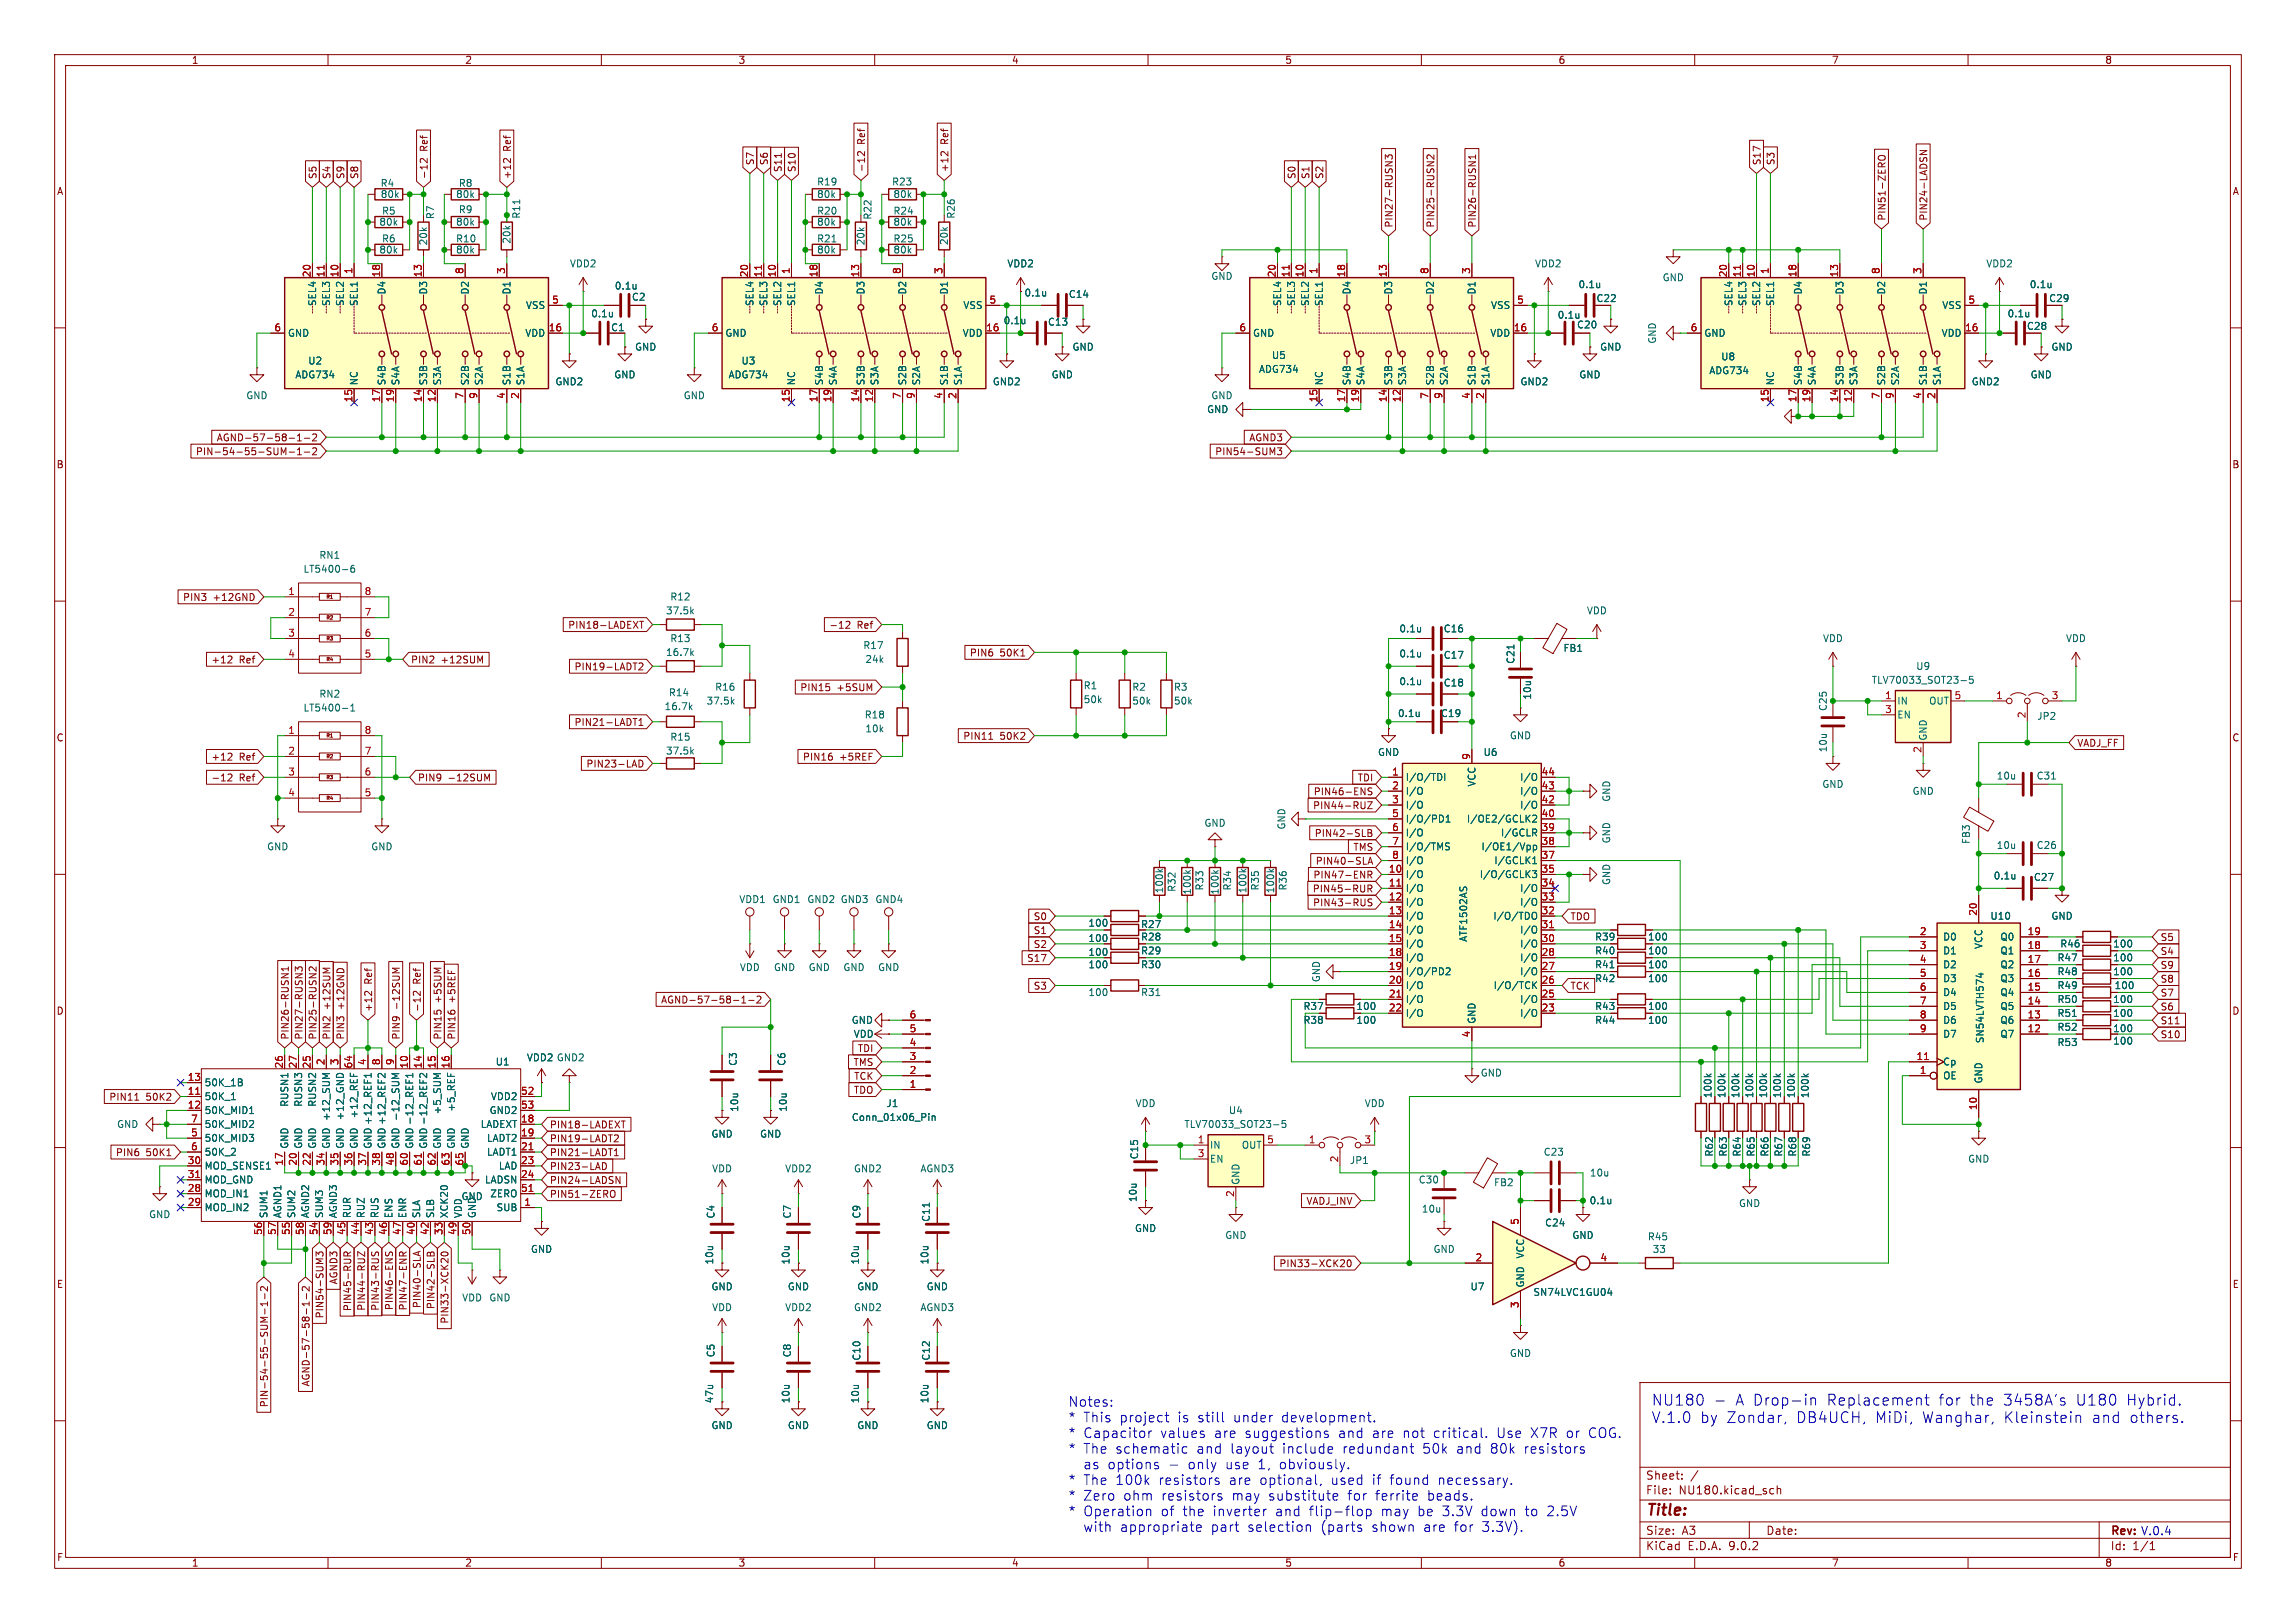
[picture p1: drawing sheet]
<svg xmlns="http://www.w3.org/2000/svg" width="420mm" height="297mm" viewBox="0 0 420 297" stroke-linecap="round" stroke-linejoin="round" font-family="sans-serif">
<defs><g id="words">
<g font-size="2.8" fill="#0000c2">
<text x="302" y="257.4">NU180</text>
<text x="317.4" y="257.4">A Drop-in</text>
<text x="334.2" y="257.4">Replacement</text>
<text x="354.8" y="257.4">for</text>
<text x="360.5" y="257.4">the</text>
<text x="366.7" y="257.4">3458A's</text>
<text x="380" y="257.4">U180</text>
<text x="389.4" y="257.4">Hybrid.</text>
<text x="302" y="260.6">V.1.0</text>
<text x="310.9" y="260.6">by</text>
<text x="315.8" y="260.6">Zondar,</text>
<text x="328.6" y="260.6">DB4UCH,</text>
<text x="343.1" y="260.6">MiDi,</text>
<text x="351.7" y="260.6">Wanghar,</text>
<text x="366.7" y="260.6">Kleinstein</text>
<text x="382.9" y="260.6">and</text>
<text x="389.9" y="260.6">others.</text>
</g>
<text font-size="2.8" fill="#840000" x="301" y="277.9">Title:</text>
<g font-size="2.5" fill="#0000c2">
<text x="195.3" y="257.6">Notes:</text>
<text x="195.3" y="260.5">*</text>
<text x="195.3" y="263.4">*</text>
<text x="198.1" y="260.5">This</text>
<text x="198.1" y="263.4">Capacitor</text>
<text x="204.8" y="260.5">project</text>
<text x="212.3" y="263.4">values</text>
<text x="215.5" y="260.5">is</text>
<text x="219.3" y="260.5">still</text>
<text x="222.2" y="263.4">are</text>
<text x="225.9" y="260.5">under</text>
<text x="227.9" y="263.4">suggestions</text>
<text x="234.8" y="260.5">development.</text>
<text x="245.1" y="263.4">and</text>
<text x="251.4" y="263.4">are</text>
<text x="257.1" y="263.4">not</text>
<text x="262.8" y="263.4">critical.</text>
<text x="274.5" y="263.4">Use</text>
<text x="280.8" y="263.4">X7R</text>
<text x="287.4" y="263.4">or</text>
<text x="291.5" y="263.4">COG.</text>
<text x="195.3" y="266.2">*</text>
<text x="198.1" y="266.2">The schematic</text>
<text x="198.2" y="269.1">as</text>
<text x="202.7" y="269.1">options</text>
<text x="213.9" y="269.1">-</text>
<text x="217.6" y="269.1">only</text>
<text x="219" y="266.2">and</text>
<text x="224.6" y="269.1">use</text>
<text x="225.3" y="266.2">layout</text>
<text x="230.6" y="269.1">1,</text>
<text x="234.6" y="269.1">obviously.</text>
<text x="234.9" y="266.2">include</text>
<text x="246" y="266.2">redundant</text>
<text x="260.7" y="266.2">50k</text>
<text x="267" y="266.2">and</text>
<text x="273.3" y="266.2">80k</text>
<text x="279.6" y="266.2">resistors</text>
<text x="195.3" y="272">*</text>
<text x="195.3" y="274.8">*</text>
<text x="198.1" y="272">The 100k</text>
<text x="198.1" y="274.8">Zero</text>
<text x="205.5" y="274.8">ohm</text>
<text x="212.1" y="272">resistors</text>
<text x="212.6" y="274.8">resistors</text>
<text x="225" y="272">are</text>
<text x="225.5" y="274.8">may</text>
<text x="230.7" y="272">optional,</text>
<text x="232.3" y="274.8">substitute</text>
<text x="243.9" y="272">used</text>
<text x="246.9" y="274.8">for</text>
<text x="251.5" y="272">if</text>
<text x="252.1" y="274.8">ferrite</text>
<text x="254.8" y="272">found</text>
<text x="261.7" y="274.8">beads.</text>
<text x="263.7" y="272">necessary.</text>
<text x="195.3" y="277.7">*</text>
<text x="198.1" y="277.7">Operation</text>
<text x="198.2" y="280.5">with</text>
<text x="205" y="280.5">appropriate</text>
<text x="212.4" y="277.7">of</text>
<text x="216.5" y="277.7">the</text>
<text x="221.7" y="280.5">part</text>
<text x="222.1" y="277.7">inverter</text>
<text x="228.5" y="280.5">selection</text>
<text x="233.6" y="277.7">and</text>
<text x="239.9" y="277.7">flip-flop</text>
<text x="242" y="280.5">(parts</text>
<text x="251.4" y="280.5">shown</text>
<text x="253.1" y="277.7">may</text>
<text x="259.9" y="277.7">be</text>
<text x="261" y="280.5">are</text>
<text x="264.5" y="277.7">3.3V</text>
<text x="266.7" y="280.5">for</text>
<text x="271.7" y="277.7">down</text>
<text x="271.9" y="280.5">3.3V).</text>
<text x="279.8" y="277.7">to</text>
<text x="283.9" y="277.7">2.5V</text>
</g>
<g font-size="2.1" fill="#840000">
<text x="301" y="273.7">File:</text>
<text x="301" y="271">Sheet:</text>
<text x="307.1" y="273.7">NU180.kicad_sch</text>
<text x="301" y="281.1">Size:</text>
<text x="307.6" y="281.1">A3</text>
<text x="323" y="281.1">Date:</text>
<text x="301" y="283.9">KiCad</text>
<text x="308.7" y="283.9">E.D.A.</text>
<text x="316.3" y="283.9">9.0.2</text>
<text x="386" y="283.9">Id:</text>
<text x="390.1" y="283.9">1/1</text>
</g>
<text font-size="2.1" fill="#0000c2" x="386" y="281.3">Rev: V.0.4</text>
<g font-size="1.8" fill="#840000">
<text x="35" y="11.9">1</text>
<text x="85" y="11.9">2</text>
<text x="135" y="11.9">3</text>
<text x="185" y="11.9">4</text>
<text x="235" y="11.9">5</text>
<text x="285" y="11.9">6</text>
<text x="335" y="11.9">7</text>
<text x="385" y="11.9">8</text>
<text x="78.4" y="27.7" transform="rotate(-90 78.4 27.7)">Ref</text>
<text x="93.7" y="27.7" transform="rotate(-90 93.7 27.7)">Ref</text>
<text x="158.4" y="26.4" transform="rotate(-90 158.4 26.4)">Ref</text>
<text x="173.7" y="26.4" transform="rotate(-90 173.7 26.4)">Ref</text>
<text x="10.3" y="35.9">A</text>
<text x="58.1" y="32.9" transform="rotate(-90 58.1 32.9)">S5</text>
<text x="60.6" y="32.9" transform="rotate(-90 60.6 32.9)">S4</text>
<text x="63.2" y="32.9" transform="rotate(-90 63.2 32.9)">S9</text>
<text x="65.7" y="32.9" transform="rotate(-90 65.7 32.9)">S8</text>
<text x="78.4" y="32.9" transform="rotate(-90 78.4 32.9)">-12</text>
<text x="93.7" y="32.9" transform="rotate(-90 93.7 32.9)">+12</text>
<text x="138.1" y="30.3" transform="rotate(-90 138.1 30.3)">S7</text>
<text x="140.7" y="30.3" transform="rotate(-90 140.7 30.3)">S6</text>
<text x="143.2" y="31.6" transform="rotate(-90 143.2 31.6)">S11</text>
<text x="145.7" y="31.6" transform="rotate(-90 145.7 31.6)">S10</text>
<text x="158.4" y="31.6" transform="rotate(-90 158.4 31.6)">-12</text>
<text x="173.7" y="31.6" transform="rotate(-90 173.7 31.6)">+12</text>
<text x="237.2" y="32.9" transform="rotate(-90 237.2 32.9)">S0</text>
<text x="239.7" y="32.9" transform="rotate(-90 239.7 32.9)">S1</text>
<text x="242.3" y="32.9" transform="rotate(-90 242.3 32.9)">S2</text>
<text x="322.3" y="30.3" transform="rotate(-90 322.3 30.3)">S17</text>
<text x="324.8" y="30.3" transform="rotate(-90 324.8 30.3)">S3</text>
<text x="408.3" y="35.9">A</text>
<text x="255" y="41.8" transform="rotate(-90 255 41.8)">PIN27-RUSN3</text>
<text x="262.6" y="41.8" transform="rotate(-90 262.6 41.8)">PIN25-RUSN2</text>
<text x="270.2" y="41.8" transform="rotate(-90 270.2 41.8)">PIN26-RUSN1</text>
<text x="345.1" y="40.5" transform="rotate(-90 345.1 40.5)">PIN51-ZERO</text>
<text x="352.7" y="40.5" transform="rotate(-90 352.7 40.5)">PIN24-LADSN</text>
<text x="291.9" y="55.5">C22</text>
<text x="374.7" y="55.5">C29</text>
<text x="370.7" y="60.6">C28</text>
<text x="35.7" y="83.5">PIN-54-55-SUM-1-2</text>
<text x="39.6" y="81">AGND-57-58-1-2</text>
<text x="222.2" y="83.5">PIN54-SUM3</text>
<text x="228.4" y="81">AGND3</text>
<text x="10.3" y="85.9">B</text>
<text x="408.2" y="85.9">B</text>
<text x="33.4" y="110.2">PIN3</text>
<text x="39" y="110.2">+12GND</text>
<text x="103.8" y="115.3">PIN18-LADEXT</text>
<text x="151.6" y="115.3">-12</text>
<text x="156.8" y="115.3">Ref</text>
<text x="38.6" y="121.6">+12</text>
<text x="43.7" y="121.6">Ref</text>
<text x="75.1" y="121.6">PIN2</text>
<text x="80.7" y="121.6">+12SUM</text>
<text x="105" y="122.9">PIN19-LADT2</text>
<text x="177.3" y="120.3">PIN6</text>
<text x="182.9" y="120.3">50K1</text>
<text x="146.3" y="126.7">PIN15</text>
<text x="153.1" y="126.7">+5SUM</text>
<text x="10.3" y="135.9">C</text>
<text x="105" y="133">PIN21-LADT1</text>
<text x="176.1" y="135.6">PIN11</text>
<text x="182.9" y="135.6">50K2</text>
<text x="379.9" y="136.8">VADJ_FF</text>
<text x="408.2" y="135.9">C</text>
<text x="38.6" y="139.4">+12</text>
<text x="38.6" y="143.2">-12</text>
<text x="43.7" y="139.4">Ref</text>
<text x="43.7" y="143.2">Ref</text>
<text x="76.4" y="143.2">PIN9</text>
<text x="81.9" y="143.2">-12SUM</text>
<text x="107.2" y="140.7">PIN23-LAD</text>
<text x="146.8" y="139.4">PIN16</text>
<text x="153.6" y="139.4">+5REF</text>
<text x="248.3" y="143.2">TDI</text>
<text x="240.1" y="148.3">PIN44-RUZ</text>
<text x="240.2" y="145.7">PIN46-ENS</text>
<text x="240.4" y="153.4">PIN42-SLB</text>
<text x="247.5" y="155.9">TMS</text>
<text x="240.2" y="161">PIN47-ENR</text>
<text x="240.6" y="158.4">PIN40-SLA</text>
<text x="240" y="163.5">PIN45-RUR</text>
<text x="240.1" y="166.1">PIN43-RUS</text>
<text x="189" y="171.1">S1</text>
<text x="189" y="168.6">S0</text>
<text x="189" y="173.7">S2</text>
<text x="208.6" y="172.3">R28</text>
<text x="208.6" y="170">R27</text>
<text x="287.2" y="168.6">TDO</text>
<text x="395.1" y="172.4">S5</text>
<text x="187.8" y="176.2">S17</text>
<text x="208.6" y="174.9">R29</text>
<text x="301.4" y="177.4">100</text>
<text x="386.5" y="176.1">100</text>
<text x="395.1" y="174.9">S4</text>
<text x="395.1" y="177.5">S9</text>
<text x="10.3" y="185.9">D</text>
<text x="60.6" y="184.8" transform="rotate(-90 60.6 184.8)">+12SUM</text>
<text x="63.2" y="184.8" transform="rotate(-90 63.2 184.8)">+12GND</text>
<text x="68.3" y="185.3" transform="rotate(-90 68.3 185.3)">+12</text>
<text x="68.3" y="180.1" transform="rotate(-90 68.3 180.1)">Ref</text>
<text x="73.3" y="184.8" transform="rotate(-90 73.3 184.8)">-12SUM</text>
<text x="77.2" y="185.3" transform="rotate(-90 77.2 185.3)">-12</text>
<text x="77.2" y="180.1" transform="rotate(-90 77.2 180.1)">Ref</text>
<text x="81" y="183.5" transform="rotate(-90 81 183.5)">+5SUM</text>
<text x="83.5" y="183.5" transform="rotate(-90 83.5 183.5)">+5REF</text>
<text x="120.8" y="183.8">AGND-57-58-1-2</text>
<text x="189" y="181.3">S3</text>
<text x="248" y="185">100</text>
<text x="287.2" y="181.3">TCK</text>
<text x="301.4" y="185">100</text>
<text x="395.1" y="185.1">S6</text>
<text x="395.1" y="182.6">S7</text>
<text x="395.1" y="180">S8</text>
<text x="408.2" y="185.9">D</text>
<text x="53" y="190.3" transform="rotate(-90 53 190.3)">PIN26-RUSN1</text>
<text x="55.6" y="190.3" transform="rotate(-90 55.6 190.3)">PIN27-RUSN3</text>
<text x="58.1" y="190.3" transform="rotate(-90 58.1 190.3)">PIN25-RUSN2</text>
<text x="60.6" y="190.3" transform="rotate(-90 60.6 190.3)">PIN2</text>
<text x="63.2" y="190.3" transform="rotate(-90 63.2 190.3)">PIN3</text>
<text x="73.3" y="190.3" transform="rotate(-90 73.3 190.3)">PIN9</text>
<text x="81" y="190.3" transform="rotate(-90 81 190.3)">PIN15</text>
<text x="83.5" y="190.3" transform="rotate(-90 83.5 190.3)">PIN16</text>
<text x="386.5" y="189.1">100</text>
<text x="395.1" y="190.2">S10</text>
<text x="395.1" y="187.6">S11</text>
<text x="156" y="195.3">TMS</text>
<text x="156.2" y="197.8">TCK</text>
<text x="156.8" y="192.7">TDI</text>
<text x="19.9" y="201.6">PIN11</text>
<text x="26.7" y="201.6">50K2</text>
<text x="156.1" y="200.3">TDO</text>
<text x="100.5" y="209.2">PIN19-LADT2</text>
<text x="100.5" y="206.7">PIN18-LADEXT</text>
<text x="21.1" y="211.8">PIN6</text>
<text x="26.7" y="211.8">50K1</text>
<text x="100.5" y="211.8">PIN21-LADT1</text>
<text x="100.5" y="214.3">PIN23-LAD</text>
<text x="100.5" y="216.9">PIN24-LADSN</text>
<text x="100.5" y="219.4">PIN51-ZERO</text>
<text x="238.9" y="220.7">VADJ_INV</text>
<text x="233.9" y="232.1">PIN33-XCK20</text>
<text x="10.3" y="235.9">E</text>
<text x="61.9" y="235.1" transform="rotate(-90 61.9 235.1)">AGND3</text>
<text x="67" y="240" transform="rotate(-90 67 240)">PIN44-RUZ</text>
<text x="69.5" y="240" transform="rotate(-90 69.5 240)">PIN43-RUS</text>
<text x="72.1" y="239.8" transform="rotate(-90 72.1 239.8)">PIN46-ENS</text>
<text x="74.6" y="239.9" transform="rotate(-90 74.6 239.9)">PIN47-ENR</text>
<text x="77.2" y="239.5" transform="rotate(-90 77.2 239.5)">PIN40-SLA</text>
<text x="79.7" y="239.7" transform="rotate(-90 79.7 239.7)">PIN42-SLB</text>
<text x="408.3" y="235.9">E</text>
<text x="59.4" y="241.4" transform="rotate(-90 59.4 241.4)">PIN54-SUM3</text>
<text x="64.5" y="240" transform="rotate(-90 64.5 240)">PIN45-RUR</text>
<text x="82.2" y="242.3" transform="rotate(-90 82.2 242.3)">PIN33-XCK20</text>
<text x="49.2" y="257.6" transform="rotate(-90 49.2 257.6)">PIN-54-55-SUM-1-2</text>
<text x="56.8" y="253.8" transform="rotate(-90 56.8 253.8)">AGND-57-58-1-2</text>
<text x="10.3" y="285.9">F</text>
<text x="35" y="286.9">1</text>
<text x="85" y="286.9">2</text>
<text x="135" y="286.9">3</text>
<text x="185" y="286.9">4</text>
<text x="235" y="286.9">5</text>
<text x="285" y="286.9">6</text>
<text x="335" y="286.9">7</text>
<text x="385" y="286.9">8</text>
<text x="408.3" y="285.9">F</text>
</g>
<g font-size="1.8" fill="#006464">
<text x="69.5" y="34.4">R4</text>
<text x="83.8" y="34.4">R8</text>
<text x="149.4" y="34.1">R19</text>
<text x="163.1" y="34.1">R23</text>
<text x="69.3" y="41.5">80k</text>
<text x="69.5" y="36.4">80k</text>
<text x="69.8" y="39.5">R5</text>
<text x="79.6" y="40.2" transform="rotate(-90 79.6 40.2)">R7</text>
<text x="83.3" y="36.4">80k</text>
<text x="83.3" y="41.5">80k</text>
<text x="83.8" y="39.2">R9</text>
<text x="95.4" y="40.1" transform="rotate(-90 95.4 40.1)">R11</text>
<text x="149.4" y="36.4">80k</text>
<text x="149.4" y="41.5">80k</text>
<text x="149.4" y="39.5">R20</text>
<text x="159.6" y="40.3" transform="rotate(-90 159.6 40.3)">R22</text>
<text x="163.3" y="36.4">80k</text>
<text x="163.3" y="41.5">80k</text>
<text x="163.3" y="39.5">R24</text>
<text x="174.9" y="40.1" transform="rotate(-90 174.9 40.1)">R26</text>
<text x="69.3" y="46.6">80k</text>
<text x="69.8" y="44.6">R6</text>
<text x="78.3" y="45" transform="rotate(-90 78.3 45)">20k</text>
<text x="83.3" y="46.6">80k</text>
<text x="83.3" y="44.6">R10</text>
<text x="93.6" y="44.7" transform="rotate(-90 93.6 44.7)">20k</text>
<text x="149.4" y="46.6">80k</text>
<text x="149.4" y="44.6">R21</text>
<text x="158.3" y="45" transform="rotate(-90 158.3 45)">20k</text>
<text x="163.3" y="46.6">80k</text>
<text x="163.3" y="44.6">R25</text>
<text x="173.6" y="44.9" transform="rotate(-90 173.6 44.9)">20k</text>
<text x="70.7" y="54" transform="rotate(-90 70.7 54)">D4</text>
<text x="78.3" y="54" transform="rotate(-90 78.3 54)">D3</text>
<text x="86" y="54" transform="rotate(-90 86 54)">D2</text>
<text x="93.6" y="54" transform="rotate(-90 93.6 54)">D1</text>
<text x="104.2" y="49.1">VDD2</text>
<text x="112.4" y="53.2">0.1u</text>
<text x="150.7" y="54" transform="rotate(-90 150.7 54)">D4</text>
<text x="158.3" y="54" transform="rotate(-90 158.3 54)">D3</text>
<text x="166" y="54" transform="rotate(-90 166 54)">D2</text>
<text x="173.6" y="54" transform="rotate(-90 173.6 54)">D1</text>
<text x="184.2" y="49.1">VDD2</text>
<text x="221.5" y="51.4">GND</text>
<text x="247.2" y="54" transform="rotate(-90 247.2 54)">D4</text>
<text x="254.9" y="54" transform="rotate(-90 254.9 54)">D3</text>
<text x="262.5" y="54" transform="rotate(-90 262.5 54)">D2</text>
<text x="270.1" y="54" transform="rotate(-90 270.1 54)">D1</text>
<text x="280.7" y="49.1">VDD2</text>
<text x="288.6" y="52.9">0.1u</text>
<text x="304" y="51.7">GND</text>
<text x="329.8" y="54" transform="rotate(-90 329.8 54)">D4</text>
<text x="337.4" y="54" transform="rotate(-90 337.4 54)">D3</text>
<text x="345" y="54" transform="rotate(-90 345 54)">D2</text>
<text x="352.7" y="54" transform="rotate(-90 352.7 54)">D1</text>
<text x="363.2" y="49.1">VDD2</text>
<text x="371.2" y="52.9">0.1u</text>
<text x="58" y="56.1" transform="rotate(-90 58 56.1)">SEL4</text>
<text x="60.6" y="56.1" transform="rotate(-90 60.6 56.1)">SEL3</text>
<text x="63.1" y="56.1" transform="rotate(-90 63.1 56.1)">SEL2</text>
<text x="65.6" y="56.1" transform="rotate(-90 65.6 56.1)">SEL1</text>
<text x="96.1" y="56.7">VSS</text>
<text x="108" y="58.3">0.1u</text>
<text x="115.5" y="55.2">C2</text>
<text x="138" y="56.1" transform="rotate(-90 138 56.1)">SEL4</text>
<text x="140.6" y="56.1" transform="rotate(-90 140.6 56.1)">SEL3</text>
<text x="143.1" y="56.1" transform="rotate(-90 143.1 56.1)">SEL2</text>
<text x="145.6" y="56.1" transform="rotate(-90 145.6 56.1)">SEL1</text>
<text x="176.1" y="56.7">VSS</text>
<text x="183.5" y="59.5">0.1u</text>
<text x="187.3" y="54.5">0.1u</text>
<text x="191.6" y="59.8">C13</text>
<text x="195.4" y="54.7">C14</text>
<text x="234.5" y="56.1" transform="rotate(-90 234.5 56.1)">SEL4</text>
<text x="237.1" y="56.1" transform="rotate(-90 237.1 56.1)">SEL3</text>
<text x="239.6" y="56.1" transform="rotate(-90 239.6 56.1)">SEL2</text>
<text x="242.2" y="56.1" transform="rotate(-90 242.2 56.1)">SEL1</text>
<text x="272.6" y="56.7">VSS</text>
<text x="284.8" y="58.5">0.1u</text>
<text x="317.1" y="56.1" transform="rotate(-90 317.1 56.1)">SEL4</text>
<text x="319.6" y="56.1" transform="rotate(-90 319.6 56.1)">SEL3</text>
<text x="322.2" y="56.1" transform="rotate(-90 322.2 56.1)">SEL2</text>
<text x="324.7" y="56.1" transform="rotate(-90 324.7 56.1)">SEL1</text>
<text x="355.2" y="56.7">VSS</text>
<text x="367.1" y="58.3">0.1u</text>
<text x="52.6" y="61.8">GND</text>
<text x="96" y="61.8">VDD</text>
<text x="111.7" y="60.8">C1</text>
<text x="116.1" y="64.4">GND</text>
<text x="132.6" y="61.8">GND</text>
<text x="176" y="61.8">VDD</text>
<text x="196.1" y="64.4">GND</text>
<text x="229.1" y="61.8">GND</text>
<text x="232.6" y="65.9">U5</text>
<text x="272.5" y="61.8">VDD</text>
<text x="288.4" y="60.3">C20</text>
<text x="292.6" y="64.4">GND</text>
<text x="303.1" y="63" transform="rotate(-90 303.1 63)">GND</text>
<text x="311.7" y="61.8">GND</text>
<text x="355.1" y="61.8">VDD</text>
<text x="375.2" y="64.4">GND</text>
<text x="53.9" y="69.4">ADG734</text>
<text x="56.3" y="66.9">U2</text>
<text x="65.6" y="70.6" transform="rotate(-90 65.6 70.6)">NC</text>
<text x="70.7" y="70.6" transform="rotate(-90 70.7 70.6)">S4B</text>
<text x="73.3" y="70.6" transform="rotate(-90 73.3 70.6)">S4A</text>
<text x="78.3" y="70.6" transform="rotate(-90 78.3 70.6)">S3B</text>
<text x="80.9" y="70.6" transform="rotate(-90 80.9 70.6)">S3A</text>
<text x="86" y="70.6" transform="rotate(-90 86 70.6)">S2B</text>
<text x="88.5" y="70.6" transform="rotate(-90 88.5 70.6)">S2A</text>
<text x="93.6" y="70.6" transform="rotate(-90 93.6 70.6)">S1B</text>
<text x="96.1" y="70.6" transform="rotate(-90 96.1 70.6)">S1A</text>
<text x="101.5" y="70.7">GND2</text>
<text x="112.3" y="69.4">GND</text>
<text x="133.2" y="69.4">ADG734</text>
<text x="135.5" y="66.9">U3</text>
<text x="145.6" y="70.6" transform="rotate(-90 145.6 70.6)">NC</text>
<text x="150.7" y="70.6" transform="rotate(-90 150.7 70.6)">S4B</text>
<text x="153.3" y="70.6" transform="rotate(-90 153.3 70.6)">S4A</text>
<text x="158.3" y="70.6" transform="rotate(-90 158.3 70.6)">S3B</text>
<text x="160.9" y="70.6" transform="rotate(-90 160.9 70.6)">S3A</text>
<text x="166" y="70.6" transform="rotate(-90 166 70.6)">S2B</text>
<text x="168.5" y="70.6" transform="rotate(-90 168.5 70.6)">S2A</text>
<text x="173.6" y="70.6" transform="rotate(-90 173.6 70.6)">S1B</text>
<text x="176.1" y="70.6" transform="rotate(-90 176.1 70.6)">S1A</text>
<text x="181.5" y="70.7">GND2</text>
<text x="192.3" y="69.4">GND</text>
<text x="230.2" y="68.4">ADG734</text>
<text x="242.2" y="70.6" transform="rotate(-90 242.2 70.6)">NC</text>
<text x="247.2" y="70.6" transform="rotate(-90 247.2 70.6)">S4B</text>
<text x="249.8" y="70.6" transform="rotate(-90 249.8 70.6)">S4A</text>
<text x="254.9" y="70.6" transform="rotate(-90 254.9 70.6)">S3B</text>
<text x="257.4" y="70.6" transform="rotate(-90 257.4 70.6)">S3A</text>
<text x="262.5" y="70.6" transform="rotate(-90 262.5 70.6)">S2B</text>
<text x="265" y="70.6" transform="rotate(-90 265 70.6)">S2A</text>
<text x="270.1" y="70.6" transform="rotate(-90 270.1 70.6)">S1B</text>
<text x="272.6" y="70.6" transform="rotate(-90 272.6 70.6)">S1A</text>
<text x="278" y="70.7">GND2</text>
<text x="288.8" y="69.4">GND</text>
<text x="312.6" y="68.7">ADG734</text>
<text x="314.7" y="66.1">U8</text>
<text x="324.7" y="70.6" transform="rotate(-90 324.7 70.6)">NC</text>
<text x="329.8" y="70.6" transform="rotate(-90 329.8 70.6)">S4B</text>
<text x="332.3" y="70.6" transform="rotate(-90 332.3 70.6)">S4A</text>
<text x="337.4" y="70.6" transform="rotate(-90 337.4 70.6)">S3B</text>
<text x="340" y="70.6" transform="rotate(-90 340 70.6)">S3A</text>
<text x="345" y="70.6" transform="rotate(-90 345 70.6)">S2B</text>
<text x="347.6" y="70.6" transform="rotate(-90 347.6 70.6)">S2A</text>
<text x="352.7" y="70.6" transform="rotate(-90 352.7 70.6)">S1B</text>
<text x="355.2" y="70.6" transform="rotate(-90 355.2 70.6)">S1A</text>
<text x="360.6" y="70.7">GND2</text>
<text x="371.3" y="69.4">GND</text>
<text x="45" y="73.3">GND</text>
<text x="125" y="73.3">GND</text>
<text x="220.7" y="75.8">GND</text>
<text x="221.5" y="73.3">GND</text>
<text x="55.4" y="105">LT5400-6</text>
<text x="58.3" y="102.5">RN1</text>
<text x="121.7" y="112.6">37.5k</text>
<text x="122.5" y="110.1">R12</text>
<text x="290.2" y="112.6">VDD</text>
<text x="122.5" y="117.7">R13</text>
<text x="157.8" y="119">R17</text>
<text x="255.9" y="115.9">0.1u</text>
<text x="264" y="115.9">C16</text>
<text x="285.9" y="119.5">FB1</text>
<text x="333.4" y="117.7">VDD</text>
<text x="377.8" y="117.7">VDD</text>
<text x="121.7" y="120.2">16.7k</text>
<text x="158.2" y="121.5">24k</text>
<text x="255.9" y="125.6">0.1u</text>
<text x="255.9" y="120.5">0.1u</text>
<text x="264" y="125.8">C18</text>
<text x="264" y="120.8">C17</text>
<text x="277.2" y="121.6" transform="rotate(-90 277.2 121.6)">C21</text>
<text x="342.3" y="125.3">TLV70033_SOT23-5</text>
<text x="350.4" y="122.8">U9</text>
<text x="55.4" y="130.4">LT5400-1</text>
<text x="58.3" y="127.9">RN2</text>
<text x="121.5" y="130.1">16.7k</text>
<text x="122.3" y="127.6">R14</text>
<text x="129.1" y="129.1">37.5k</text>
<text x="130.7" y="126.6">R16</text>
<text x="158.1" y="131.7">R18</text>
<text x="198.1" y="126.3">R1</text>
<text x="198.1" y="128.9">50k</text>
<text x="207" y="126.6">R2</text>
<text x="207" y="129.1">50k</text>
<text x="214.6" y="126.6">R3</text>
<text x="214.6" y="129.1">50k</text>
<text x="255.6" y="131.4">0.1u</text>
<text x="263.5" y="131.4">C19</text>
<text x="280.3" y="128.1" transform="rotate(-90 280.3 128.1)">10u</text>
<text x="334.4" y="130.2" transform="rotate(-90 334.4 130.2)">C25</text>
<text x="347" y="129.1">IN</text>
<text x="347" y="131.7">EN</text>
<text x="352.8" y="129.1">OUT</text>
<text x="372.6" y="131.9">JP2</text>
<text x="122.5" y="135.7">R15</text>
<text x="158.2" y="134.2">10k</text>
<text x="276.1" y="135.5">GND</text>
<text x="334.4" y="137.8" transform="rotate(-90 334.4 137.8)">10u</text>
<text x="352.7" y="135.6" transform="rotate(-90 352.7 135.6)">GND</text>
<text x="121.7" y="138.3">37.5k</text>
<text x="252" y="138.5">GND</text>
<text x="257" y="143.1">I/O/TDI</text>
<text x="271.3" y="138.5">U6</text>
<text x="278" y="143.1">I/O</text>
<text x="365.1" y="142.8">10u</text>
<text x="372.4" y="142.8">C31</text>
<text x="257" y="145.6">I/O</text>
<text x="257" y="148.2">I/O</text>
<text x="270.1" y="144" transform="rotate(-90 270.1 144)">VCC</text>
<text x="278" y="145.6">I/O</text>
<text x="278" y="148.2">I/O</text>
<text x="294.7" y="146.8" transform="rotate(-90 294.7 146.8)">GND</text>
<text x="333.2" y="144.4">GND</text>
<text x="349.8" y="145.6">GND</text>
<text x="48.8" y="155.8">GND</text>
<text x="67.8" y="155.8">GND</text>
<text x="220.2" y="151.5">GND</text>
<text x="235.3" y="151.9" transform="rotate(-90 235.3 151.9)">GND</text>
<text x="257" y="150.7">I/O/PD1</text>
<text x="257" y="153.3">I/O</text>
<text x="257" y="155.8">I/O/TMS</text>
<text x="268.2" y="150.7">I/OE2/GCLK2</text>
<text x="270.9" y="155.8">I/OE1/Vpp</text>
<text x="274.5" y="153.3">I/GCLR</text>
<text x="294.7" y="154.4" transform="rotate(-90 294.7 154.4)">GND</text>
<text x="360.5" y="154.5" transform="rotate(-90 360.5 154.5)">FB3</text>
<text x="365.1" y="155.5">10u</text>
<text x="372.4" y="155.5">C26</text>
<text x="257" y="158.3">I/O</text>
<text x="257" y="160.9">I/O</text>
<text x="270.6" y="160.9">I/O/GCLK3</text>
<text x="273.2" y="158.3">I/GCLK1</text>
<text x="364.6" y="161.1">0.1u</text>
<text x="371.9" y="161.4">C27</text>
<text x="135.1" y="165.5">VDD1</text>
<text x="141.2" y="165.5">GND1</text>
<text x="147.6" y="165.5">GND2 GND3</text>
<text x="160" y="165.5">GND4</text>
<text x="213" y="163.6" transform="rotate(-90 213 163.6)">100k</text>
<text x="215.2" y="163.3" transform="rotate(-90 215.2 163.3)">R32</text>
<text x="218" y="163.8" transform="rotate(-90 218 163.8)">100k</text>
<text x="220.3" y="163.1" transform="rotate(-90 220.3 163.1)">R33</text>
<text x="223.1" y="163.8" transform="rotate(-90 223.1 163.8)">100k</text>
<text x="225.4" y="163.1" transform="rotate(-90 225.4 163.1)">R34</text>
<text x="228.2" y="163.6" transform="rotate(-90 228.2 163.6)">100k</text>
<text x="230.5" y="163.1" transform="rotate(-90 230.5 163.1)">R35</text>
<text x="233.3" y="163.6" transform="rotate(-90 233.3 163.6)">100k</text>
<text x="235.6" y="163.1" transform="rotate(-90 235.6 163.1)">R36</text>
<text x="257" y="163.4">I/O</text>
<text x="257" y="166">I/O</text>
<text x="278" y="163.4">I/O</text>
<text x="278" y="166">I/O</text>
<text x="294.7" y="162.1" transform="rotate(-90 294.7 162.1)">GND</text>
<text x="199" y="172.6">100</text>
<text x="199" y="169.8">100</text>
<text x="257" y="168.5">I/O</text>
<text x="257" y="171">I/O</text>
<text x="257" y="173.6">I/O</text>
<text x="268.6" y="172.5" transform="rotate(-90 268.6 172.5)">ATF1502AS</text>
<text x="273.1" y="168.5">I/O/TDO</text>
<text x="278" y="171">I/O</text>
<text x="278" y="173.6">I/O</text>
<text x="291.7" y="172.3">R39</text>
<text x="301.4" y="172.3">100</text>
<text x="355.3" y="172.3">D0</text>
<text x="362.8" y="173.8" transform="rotate(-90 362.8 173.8)">VCC</text>
<text x="364" y="168.5">U10</text>
<text x="365.8" y="172.3">Q0</text>
<text x="375.2" y="168.5">GND</text>
<text x="376.8" y="173.6">R46</text>
<text x="386.5" y="173.6">100</text>
<text x="135.2" y="177.9">VDD</text>
<text x="141.5" y="177.9">GND</text>
<text x="147.8" y="177.9">GND</text>
<text x="154.2" y="177.9">GND</text>
<text x="160.5" y="177.9">GND</text>
<text x="199" y="177.4">100</text>
<text x="199" y="175.1">100</text>
<text x="208.6" y="177.4">R30</text>
<text x="241.7" y="179.8" transform="rotate(-90 241.7 179.8)">GND</text>
<text x="257" y="176.1">I/O</text>
<text x="257" y="178.7">I/O/PD2</text>
<text x="278" y="176.1">I/O</text>
<text x="278" y="178.7">I/O</text>
<text x="291.7" y="177.4">R41</text>
<text x="291.7" y="174.9">R40</text>
<text x="291.7" y="179.9">R42</text>
<text x="301.4" y="174.9">100</text>
<text x="301.4" y="179.9">100</text>
<text x="355.3" y="174.9">D1</text>
<text x="355.3" y="177.4">D2</text>
<text x="355.3" y="179.9">D3</text>
<text x="365.8" y="174.9">Q1</text>
<text x="365.8" y="177.4">Q2</text>
<text x="365.8" y="179.9">Q3</text>
<text x="376.3" y="178.7">R48</text>
<text x="376.3" y="176.1">R47</text>
<text x="386.5" y="178.7">100</text>
<text x="199" y="182.5">100</text>
<text x="208.6" y="182.5">R31</text>
<text x="238.3" y="185">R37</text>
<text x="257" y="181.2">I/O</text>
<text x="257" y="183.7">I/O</text>
<text x="273.1" y="181.2">I/O/TCK</text>
<text x="278" y="183.7">I/O</text>
<text x="291.7" y="185">R43</text>
<text x="355.3" y="182.5">D4</text>
<text x="355.3" y="185">D5</text>
<text x="365.8" y="182.5">Q4</text>
<text x="365.8" y="185">Q5</text>
<text x="376.3" y="183.7">R50</text>
<text x="376.3" y="181.2">R49</text>
<text x="386.5" y="183.7">100</text>
<text x="386.7" y="181.2">100</text>
<text x="155.7" y="187.6">GND</text>
<text x="156.1" y="190.1">VDD</text>
<text x="238.3" y="187.6">R38</text>
<text x="248" y="187.6">100</text>
<text x="257" y="186.3">I/O</text>
<text x="270.1" y="187.5" transform="rotate(-90 270.1 187.5)">GND</text>
<text x="278" y="186.3">I/O</text>
<text x="291.7" y="187.6">R44</text>
<text x="301.4" y="187.6">100</text>
<text x="355.3" y="187.6">D6</text>
<text x="355.3" y="190.1">D7</text>
<text x="363.1" y="191" transform="rotate(-90 363.1 191)">SN54LVTH574</text>
<text x="365.8" y="187.6">Q6</text>
<text x="365.8" y="190.1">Q7</text>
<text x="376.3" y="188.8">R52</text>
<text x="376.3" y="186.3">R51</text>
<text x="376.3" y="191.6">R53</text>
<text x="386.5" y="186.3">100</text>
<text x="386.5" y="191.4">100</text>
<text x="90.6" y="195.2">U1</text>
<text x="96.3" y="194.4">VDD2 GND2</text>
<text x="96.3" y="194.4">VDD2</text>
<text x="135" y="195.1" transform="rotate(-90 135 195.1)">C3</text>
<text x="143.9" y="195.1" transform="rotate(-90 143.9 195.1)">C6</text>
<text x="270.8" y="197.2">GND</text>
<text x="355.3" y="195.2">Cp</text>
<text x="355.3" y="197.7">OE</text>
<text x="37.3" y="199">50K_1B</text>
<text x="37.3" y="201.5">50K_1</text>
<text x="52.9" y="202.6" transform="rotate(-90 52.9 202.6)">RUSN1</text>
<text x="55.5" y="202.6" transform="rotate(-90 55.5 202.6)">RUSN3</text>
<text x="58" y="202.6" transform="rotate(-90 58 202.6)">RUSN2</text>
<text x="83.4" y="203.5" transform="rotate(-90 83.4 203.5)">+5_REF</text>
<text x="89.7" y="201.5">VDD2</text>
<text x="135.2" y="203.6" transform="rotate(-90 135.2 203.6)">10u</text>
<text x="144.1" y="203.6" transform="rotate(-90 144.1 203.6)">10u</text>
<text x="162.1" y="202.8">J1</text>
<text x="207.6" y="202.8">VDD</text>
<text x="249.5" y="202.8">VDD</text>
<text x="313.3" y="201.1" transform="rotate(-90 313.3 201.1)">100k</text>
<text x="315.8" y="201.1" transform="rotate(-90 315.8 201.1)">100k</text>
<text x="318.4" y="201.1" transform="rotate(-90 318.4 201.1)">100k</text>
<text x="320.9" y="201.1" transform="rotate(-90 320.9 201.1)">100k</text>
<text x="323.4" y="201.1" transform="rotate(-90 323.4 201.1)">100k</text>
<text x="326" y="201.1" transform="rotate(-90 326 201.1)">100k</text>
<text x="328.5" y="201.1" transform="rotate(-90 328.5 201.1)">100k</text>
<text x="331.1" y="201.1" transform="rotate(-90 331.1 201.1)">100k</text>
<text x="362.8" y="198.4" transform="rotate(-90 362.8 198.4)">GND</text>
<text x="21.3" y="206.6">GND</text>
<text x="37.3" y="204.1">50K_MID1</text>
<text x="37.3" y="206.6">50K_MID2</text>
<text x="37.3" y="209.1">50K_MID3</text>
<text x="63.1" y="205.1" transform="rotate(-90 63.1 205.1)">+12_GND</text>
<text x="65.6" y="204.8" transform="rotate(-90 65.6 204.8)">+12_REF</text>
<text x="80.9" y="204" transform="rotate(-90 80.9 204)">+5_SUM</text>
<text x="87.8" y="206.6">LADEXT</text>
<text x="89" y="209.1">LADT2</text>
<text x="89.5" y="204.1">GND2</text>
<text x="130" y="208.4">GND</text>
<text x="138.9" y="208.4">GND</text>
<text x="155.7" y="205.3">Conn_01x06_Pin</text>
<text x="216.6" y="206.6">TLV70033_SOT23-5</text>
<text x="224.7" y="204.1">U4</text>
<text x="37.3" y="211.7">50K_2</text>
<text x="37.3" y="214.2">MOD_SENSE1</text>
<text x="52.9" y="210.3" transform="rotate(-90 52.9 210.3)">GND</text>
<text x="55.5" y="210.3" transform="rotate(-90 55.5 210.3)">GND</text>
<text x="58" y="210.3" transform="rotate(-90 58 210.3)">GND</text>
<text x="60.6" y="210.3" transform="rotate(-90 60.6 210.3)">GND +12_SUM</text>
<text x="63.1" y="210.3" transform="rotate(-90 63.1 210.3)">GND</text>
<text x="65.6" y="210.3" transform="rotate(-90 65.6 210.3)">GND</text>
<text x="68.2" y="210.3" transform="rotate(-90 68.2 210.3)">GND +12_REF1</text>
<text x="70.7" y="210.3" transform="rotate(-90 70.7 210.3)">GND +12_REF2</text>
<text x="73.3" y="210.3" transform="rotate(-90 73.3 210.3)">GND -12_SUM</text>
<text x="75.8" y="210.3" transform="rotate(-90 75.8 210.3)">GND -12_REF1</text>
<text x="78.3" y="210.3" transform="rotate(-90 78.3 210.3)">GND -12_REF2</text>
<text x="80.9" y="210.3" transform="rotate(-90 80.9 210.3)">GND</text>
<text x="83.4" y="210.3" transform="rotate(-90 83.4 210.3)">GND</text>
<text x="86" y="210.3" transform="rotate(-90 86 210.3)">GND</text>
<text x="89" y="211.7">LADT1</text>
<text x="91.2" y="214.2">LAD</text>
<text x="130.2" y="214.7">VDD</text>
<text x="143.5" y="214.7">VDD2</text>
<text x="156.1" y="214.7">GND2</text>
<text x="168.3" y="214.7">AGND3</text>
<text x="208.4" y="212.3" transform="rotate(-90 208.4 212.3)">C15</text>
<text x="221.2" y="210.4">IN</text>
<text x="221.2" y="213">EN</text>
<text x="227.1" y="210.4">OUT</text>
<text x="246.8" y="213.2">JP1</text>
<text x="282.3" y="211.7">C23</text>
<text x="290.7" y="215.5">10u</text>
<text x="313.5" y="211.8" transform="rotate(-90 313.5 211.8)">R62</text>
<text x="316.1" y="211.8" transform="rotate(-90 316.1 211.8)">R63</text>
<text x="318.6" y="211.8" transform="rotate(-90 318.6 211.8)">R64</text>
<text x="321.2" y="211.8" transform="rotate(-90 321.2 211.8)">R65</text>
<text x="323.7" y="211.8" transform="rotate(-90 323.7 211.8)">R66</text>
<text x="326.2" y="211.8" transform="rotate(-90 326.2 211.8)">R67</text>
<text x="328.8" y="211.8" transform="rotate(-90 328.8 211.8)">R68</text>
<text x="331.3" y="211.8" transform="rotate(-90 331.3 211.8)">R69</text>
<text x="359.9" y="213">GND</text>
<text x="37.3" y="216.8">MOD_GND</text>
<text x="37.3" y="219.3">MOD_IN1</text>
<text x="37.3" y="221.8">MOD_IN2</text>
<text x="84.3" y="219.8">GND</text>
<text x="88.6" y="216.8">LADSN</text>
<text x="89.6" y="219.3">ZERO</text>
<text x="90.7" y="221.8">SUB</text>
<text x="208.1" y="220.1" transform="rotate(-90 208.1 220.1)">10u</text>
<text x="226.9" y="216.9" transform="rotate(-90 226.9 216.9)">GND</text>
<text x="259.4" y="216.8">C30</text>
<text x="273.2" y="217.3">FB2</text>
<text x="290.7" y="220.6">0.1u</text>
<text x="318" y="221.1">GND</text>
<text x="27.2" y="223.1">GND</text>
<text x="49.1" y="223" transform="rotate(-90 49.1 223)">SUM1</text>
<text x="51.7" y="223" transform="rotate(-90 51.7 223)">AGND1</text>
<text x="54.2" y="223" transform="rotate(-90 54.2 223)">SUM2</text>
<text x="56.7" y="223" transform="rotate(-90 56.7 223)">AGND2</text>
<text x="59.3" y="223" transform="rotate(-90 59.3 223)">SUM3</text>
<text x="61.8" y="223" transform="rotate(-90 61.8 223)">AGND3</text>
<text x="64.4" y="223" transform="rotate(-90 64.4 223)">RUR</text>
<text x="66.9" y="223" transform="rotate(-90 66.9 223)">RUZ</text>
<text x="69.4" y="223" transform="rotate(-90 69.4 223)">RUS</text>
<text x="72" y="223" transform="rotate(-90 72 223)">ENS</text>
<text x="74.5" y="223" transform="rotate(-90 74.5 223)">ENR</text>
<text x="77.1" y="223" transform="rotate(-90 77.1 223)">SLA</text>
<text x="79.6" y="223" transform="rotate(-90 79.6 223)">SLB</text>
<text x="82.1" y="223" transform="rotate(-90 82.1 223)">XCK20</text>
<text x="84.7" y="223" transform="rotate(-90 84.7 223)">VDD</text>
<text x="87.2" y="223" transform="rotate(-90 87.2 223)">GND</text>
<text x="130.9" y="223.1" transform="rotate(-90 130.9 223.1)">C4</text>
<text x="144.9" y="223.1" transform="rotate(-90 144.9 223.1)">C7</text>
<text x="157.6" y="223.1" transform="rotate(-90 157.6 223.1)">C9</text>
<text x="170.3" y="223.7" transform="rotate(-90 170.3 223.7)">C11</text>
<text x="207.5" y="225.7">GND</text>
<text x="224" y="226.9">GND</text>
<text x="260" y="222.1">10u</text>
<text x="282.5" y="224.6">C24</text>
<text x="287.5" y="226.9">GND</text>
<text x="301.3" y="227.2">R45</text>
<text x="97" y="229.5">GND</text>
<text x="130.7" y="231.5" transform="rotate(-90 130.7 231.5)">10u</text>
<text x="144.6" y="231.5" transform="rotate(-90 144.6 231.5)">10u</text>
<text x="157.3" y="231.5" transform="rotate(-90 157.3 231.5)">10u</text>
<text x="170" y="231.5" transform="rotate(-90 170 231.5)">10u</text>
<text x="262.1" y="229.5">GND</text>
<text x="279" y="230.4" transform="rotate(-90 279 230.4)">VCC</text>
<text x="302.2" y="229.5">33</text>
<text x="84.4" y="238.4">VDD GND</text>
<text x="130" y="236.3">GND</text>
<text x="144" y="236.3">GND</text>
<text x="156.7" y="236.3">GND</text>
<text x="169.4" y="236.3">GND</text>
<text x="268.9" y="236.3">U7</text>
<text x="279" y="235.7" transform="rotate(-90 279 235.7)">GND</text>
<text x="280.4" y="237.3">SN74LVC1GU04</text>
<text x="130.2" y="240.1">VDD</text>
<text x="143.5" y="240.1">VDD2</text>
<text x="156.1" y="240.1">GND2</text>
<text x="168.3" y="240.1">AGND3</text>
<text x="130.9" y="248.5" transform="rotate(-90 130.9 248.5)">C5</text>
<text x="144.9" y="248.5" transform="rotate(-90 144.9 248.5)">C8</text>
<text x="157.6" y="249.1" transform="rotate(-90 157.6 249.1)">C10</text>
<text x="170.3" y="249.1" transform="rotate(-90 170.3 249.1)">C12</text>
<text x="276.1" y="248.5">GND</text>
<text x="130.7" y="256.9" transform="rotate(-90 130.7 256.9)">47u</text>
<text x="144.6" y="256.9" transform="rotate(-90 144.6 256.9)">10u</text>
<text x="157.3" y="256.9" transform="rotate(-90 157.3 256.9)">10u</text>
<text x="170" y="256.9" transform="rotate(-90 170 256.9)">10u</text>
<text x="130" y="261.7">GND</text>
<text x="144" y="261.7">GND</text>
<text x="156.7" y="261.7">GND</text>
<text x="169.4" y="261.7">GND</text>
</g>
<g font-size="1.8" fill="#a90000">
<text x="56.9" y="50.8" transform="rotate(-90 56.9 50.8)">20</text>
<text x="59.4" y="50.8" transform="rotate(-90 59.4 50.8)">11</text>
<text x="62" y="50.8" transform="rotate(-90 62 50.8)">10</text>
<text x="64.5" y="50.2" transform="rotate(-90 64.5 50.2)">1</text>
<text x="69.6" y="50.8" transform="rotate(-90 69.6 50.8)">18</text>
<text x="77.2" y="50.8" transform="rotate(-90 77.2 50.8)">13</text>
<text x="84.8" y="50.2" transform="rotate(-90 84.8 50.2)">8</text>
<text x="92.5" y="50.2" transform="rotate(-90 92.5 50.2)">3</text>
<text x="136.9" y="50.8" transform="rotate(-90 136.9 50.8)">20</text>
<text x="139.4" y="50.8" transform="rotate(-90 139.4 50.8)">11</text>
<text x="142" y="50.8" transform="rotate(-90 142 50.8)">10</text>
<text x="144.5" y="50.2" transform="rotate(-90 144.5 50.2)">1</text>
<text x="149.6" y="50.8" transform="rotate(-90 149.6 50.8)">18</text>
<text x="157.2" y="50.8" transform="rotate(-90 157.2 50.8)">13</text>
<text x="164.8" y="50.2" transform="rotate(-90 164.8 50.2)">8</text>
<text x="172.5" y="50.2" transform="rotate(-90 172.5 50.2)">3</text>
<text x="233.4" y="50.8" transform="rotate(-90 233.4 50.8)">20</text>
<text x="236" y="50.8" transform="rotate(-90 236 50.8)">11</text>
<text x="238.5" y="50.8" transform="rotate(-90 238.5 50.8)">10</text>
<text x="241" y="50.2" transform="rotate(-90 241 50.2)">1</text>
<text x="246.1" y="50.8" transform="rotate(-90 246.1 50.8)">18</text>
<text x="253.7" y="50.8" transform="rotate(-90 253.7 50.8)">13</text>
<text x="261.4" y="50.2" transform="rotate(-90 261.4 50.2)">8</text>
<text x="269" y="50.2" transform="rotate(-90 269 50.2)">3</text>
<text x="316" y="50.8" transform="rotate(-90 316 50.8)">20</text>
<text x="318.5" y="50.8" transform="rotate(-90 318.5 50.8)">11</text>
<text x="321.1" y="50.8" transform="rotate(-90 321.1 50.8)">10</text>
<text x="323.6" y="50.2" transform="rotate(-90 323.6 50.2)">1</text>
<text x="328.7" y="50.8" transform="rotate(-90 328.7 50.8)">18</text>
<text x="336.3" y="50.8" transform="rotate(-90 336.3 50.8)">13</text>
<text x="343.9" y="50.2" transform="rotate(-90 343.9 50.2)">8</text>
<text x="351.5" y="50.2" transform="rotate(-90 351.5 50.2)">3</text>
<text x="100.9" y="55.6">5</text>
<text x="180.9" y="55.6">5</text>
<text x="277.4" y="55.6">5</text>
<text x="360" y="55.6">5</text>
<text x="50.1" y="60.7">6</text>
<text x="100.3" y="60.7">16</text>
<text x="130.1" y="60.7">6</text>
<text x="180.3" y="60.7">16</text>
<text x="226.6" y="60.7">6</text>
<text x="276.8" y="60.7">16</text>
<text x="309.2" y="60.7">6</text>
<text x="359.4" y="60.7">16</text>
<text x="64.5" y="73.7" transform="rotate(-90 64.5 73.7)">15</text>
<text x="69.6" y="73.7" transform="rotate(-90 69.6 73.7)">17</text>
<text x="72.1" y="73.7" transform="rotate(-90 72.1 73.7)">19</text>
<text x="77.2" y="73.7" transform="rotate(-90 77.2 73.7)">14</text>
<text x="79.8" y="73.7" transform="rotate(-90 79.8 73.7)">12</text>
<text x="84.8" y="73.1" transform="rotate(-90 84.8 73.1)">7</text>
<text x="87.4" y="73.1" transform="rotate(-90 87.4 73.1)">9</text>
<text x="92.5" y="73.1" transform="rotate(-90 92.5 73.1)">4</text>
<text x="95" y="73.1" transform="rotate(-90 95 73.1)">2</text>
<text x="144.5" y="73.7" transform="rotate(-90 144.5 73.7)">15</text>
<text x="149.6" y="73.7" transform="rotate(-90 149.6 73.7)">17</text>
<text x="152.1" y="73.7" transform="rotate(-90 152.1 73.7)">19</text>
<text x="157.2" y="73.7" transform="rotate(-90 157.2 73.7)">14</text>
<text x="159.8" y="73.7" transform="rotate(-90 159.8 73.7)">12</text>
<text x="164.8" y="73.1" transform="rotate(-90 164.8 73.1)">7</text>
<text x="167.4" y="73.1" transform="rotate(-90 167.4 73.1)">9</text>
<text x="172.5" y="73.1" transform="rotate(-90 172.5 73.1)">4</text>
<text x="175" y="73.1" transform="rotate(-90 175 73.1)">2</text>
<text x="241" y="73.7" transform="rotate(-90 241 73.7)">15</text>
<text x="246.1" y="73.7" transform="rotate(-90 246.1 73.7)">17</text>
<text x="248.7" y="73.7" transform="rotate(-90 248.7 73.7)">19</text>
<text x="253.7" y="73.7" transform="rotate(-90 253.7 73.7)">14</text>
<text x="256.3" y="73.7" transform="rotate(-90 256.3 73.7)">12</text>
<text x="261.4" y="73.1" transform="rotate(-90 261.4 73.1)">7</text>
<text x="263.9" y="73.1" transform="rotate(-90 263.9 73.1)">9</text>
<text x="269" y="73.1" transform="rotate(-90 269 73.1)">4</text>
<text x="271.5" y="73.1" transform="rotate(-90 271.5 73.1)">2</text>
<text x="323.6" y="73.7" transform="rotate(-90 323.6 73.7)">15</text>
<text x="328.7" y="73.7" transform="rotate(-90 328.7 73.7)">17</text>
<text x="331.2" y="73.7" transform="rotate(-90 331.2 73.7)">19</text>
<text x="336.3" y="73.7" transform="rotate(-90 336.3 73.7)">14</text>
<text x="338.8" y="73.7" transform="rotate(-90 338.8 73.7)">12</text>
<text x="343.9" y="73.1" transform="rotate(-90 343.9 73.1)">7</text>
<text x="346.5" y="73.1" transform="rotate(-90 346.5 73.1)">9</text>
<text x="351.5" y="73.1" transform="rotate(-90 351.5 73.1)">4</text>
<text x="354.1" y="73.1" transform="rotate(-90 354.1 73.1)">2</text>
<text x="52.6" y="109">1</text>
<text x="52.6" y="112.8">2</text>
<text x="66.6" y="109">8</text>
<text x="66.6" y="112.8">7</text>
<text x="52.6" y="116.6">3</text>
<text x="66.6" y="116.6">6</text>
<text x="52.6" y="120.4">4</text>
<text x="66.6" y="120.4">5</text>
<text x="344.7" y="128">1</text>
<text x="344.7" y="130.6">3</text>
<text x="357.4" y="128">5</text>
<text x="365.1" y="128">1</text>
<text x="370.6" y="131.5" transform="rotate(-90 370.6 131.5)">2</text>
<text x="375.2" y="128">3</text>
<text x="52.6" y="134.4">1</text>
<text x="66.6" y="134.4">8</text>
<text x="351.5" y="137.9" transform="rotate(-90 351.5 137.9)">2</text>
<text x="52.6" y="138.2">2</text>
<text x="52.6" y="142">3</text>
<text x="66.6" y="138.2">7</text>
<text x="66.6" y="142">6</text>
<text x="254.6" y="142">1</text>
<text x="269" y="139.1" transform="rotate(-90 269 139.1)">9</text>
<text x="281.9" y="142">44</text>
<text x="52.6" y="145.8">4</text>
<text x="66.6" y="145.8">5</text>
<text x="254.6" y="144.5">2</text>
<text x="254.6" y="147.1">3</text>
<text x="254.6" y="149.6">5</text>
<text x="281.9" y="144.5">43</text>
<text x="281.9" y="147.1">42</text>
<text x="281.9" y="149.6">40</text>
<text x="254.6" y="152.1">6</text>
<text x="254.6" y="154.7">7</text>
<text x="281.9" y="152.1">39</text>
<text x="281.9" y="154.7">38</text>
<text x="254" y="159.8">10</text>
<text x="254.6" y="157.2">8</text>
<text x="281.9" y="157.2">37</text>
<text x="281.9" y="159.8">35</text>
<text x="254" y="162.3">11</text>
<text x="254" y="164.8">12</text>
<text x="254" y="167.4">13</text>
<text x="281.9" y="162.3">34</text>
<text x="281.9" y="164.8">33</text>
<text x="281.9" y="167.4">32</text>
<text x="361.7" y="167.7" transform="rotate(-90 361.7 167.7)">20</text>
<text x="254" y="169.9">14</text>
<text x="254" y="172.5">15</text>
<text x="281.9" y="169.9">31</text>
<text x="281.9" y="172.5">30</text>
<text x="351.1" y="171.2">2</text>
<text x="351.1" y="173.7">3</text>
<text x="370.8" y="171.2">19</text>
<text x="370.8" y="173.7">18</text>
<text x="254" y="175">18</text>
<text x="254" y="177.5">19</text>
<text x="281.9" y="175">28</text>
<text x="281.9" y="177.5">27</text>
<text x="351.1" y="176.3">4</text>
<text x="351.1" y="178.8">5</text>
<text x="370.8" y="176.3">17</text>
<text x="370.8" y="178.8">16</text>
<text x="254" y="180.1">20</text>
<text x="254" y="182.6">21</text>
<text x="254" y="185.2">22</text>
<text x="281.9" y="180.1">26</text>
<text x="281.9" y="182.6">25</text>
<text x="281.9" y="185.2">23</text>
<text x="351.1" y="181.4">6</text>
<text x="351.1" y="183.9">7</text>
<text x="370.8" y="181.4">15</text>
<text x="370.8" y="183.9">14</text>
<text x="166.3" y="191.5">4</text>
<text x="166.3" y="189">5</text>
<text x="166.3" y="186.4">6</text>
<text x="269" y="189.9" transform="rotate(-90 269 189.9)">4</text>
<text x="351.1" y="186.4">8</text>
<text x="351.1" y="189">9</text>
<text x="370.8" y="186.4">13</text>
<text x="370.8" y="189">12</text>
<text x="34.2" y="197.9">13</text>
<text x="51.8" y="195.6" transform="rotate(-90 51.8 195.6)">26</text>
<text x="54.4" y="195.6" transform="rotate(-90 54.4 195.6)">27</text>
<text x="56.9" y="195.6" transform="rotate(-90 56.9 195.6)">25</text>
<text x="59.4" y="195" transform="rotate(-90 59.4 195)">2</text>
<text x="62" y="195" transform="rotate(-90 62 195)">3</text>
<text x="64.5" y="195.6" transform="rotate(-90 64.5 195.6)">64</text>
<text x="67.1" y="195" transform="rotate(-90 67.1 195)">4</text>
<text x="69.6" y="195" transform="rotate(-90 69.6 195)">8</text>
<text x="72.1" y="195" transform="rotate(-90 72.1 195)">9</text>
<text x="74.7" y="195.6" transform="rotate(-90 74.7 195.6)">10</text>
<text x="77.2" y="195.6" transform="rotate(-90 77.2 195.6)">14</text>
<text x="79.8" y="195.6" transform="rotate(-90 79.8 195.6)">15</text>
<text x="82.3" y="195.6" transform="rotate(-90 82.3 195.6)">16</text>
<text x="166.3" y="196.6">2</text>
<text x="166.3" y="194.1">3</text>
<text x="350.5" y="194.1">11</text>
<text x="351.1" y="196.6">1</text>
<text x="34.2" y="200.4">11</text>
<text x="34.2" y="202.9">12</text>
<text x="95.2" y="200.4">52</text>
<text x="95.2" y="202.9">53</text>
<text x="166.3" y="199.1">1</text>
<text x="361.7" y="203.2" transform="rotate(-90 361.7 203.2)">10</text>
<text x="34.9" y="205.5">7</text>
<text x="34.9" y="208">5</text>
<text x="95.2" y="205.5">18</text>
<text x="95.2" y="208">19</text>
<text x="219" y="209.3">1</text>
<text x="231.7" y="209.3">5</text>
<text x="239.3" y="209.3">1</text>
<text x="249.5" y="209.3">3</text>
<text x="34.2" y="213.1">30</text>
<text x="34.2" y="215.6">31</text>
<text x="34.9" y="210.6">6</text>
<text x="51.8" y="213.4" transform="rotate(-90 51.8 213.4)">17</text>
<text x="54.4" y="213.4" transform="rotate(-90 54.4 213.4)">20</text>
<text x="56.9" y="213.4" transform="rotate(-90 56.9 213.4)">22</text>
<text x="59.4" y="213.4" transform="rotate(-90 59.4 213.4)">34</text>
<text x="62" y="213.4" transform="rotate(-90 62 213.4)">35</text>
<text x="64.5" y="213.4" transform="rotate(-90 64.5 213.4)">36</text>
<text x="67.1" y="213.4" transform="rotate(-90 67.1 213.4)">37</text>
<text x="69.6" y="213.4" transform="rotate(-90 69.6 213.4)">38</text>
<text x="72.1" y="213.4" transform="rotate(-90 72.1 213.4)">48</text>
<text x="74.7" y="213.4" transform="rotate(-90 74.7 213.4)">60</text>
<text x="77.2" y="213.4" transform="rotate(-90 77.2 213.4)">61</text>
<text x="79.8" y="213.4" transform="rotate(-90 79.8 213.4)">62</text>
<text x="82.3" y="213.4" transform="rotate(-90 82.3 213.4)">63</text>
<text x="84.8" y="213.4" transform="rotate(-90 84.8 213.4)">65</text>
<text x="95.2" y="210.6">21</text>
<text x="95.2" y="213.1">23</text>
<text x="95.2" y="215.6">24</text>
<text x="219" y="211.8">3</text>
<text x="244.9" y="212.8" transform="rotate(-90 244.9 212.8)">2</text>
<text x="34.2" y="218.2">28</text>
<text x="34.2" y="220.7">29</text>
<text x="95.2" y="218.2">51</text>
<text x="95.8" y="220.7">1</text>
<text x="225.8" y="219.1" transform="rotate(-90 225.8 219.1)">2</text>
<text x="48" y="226.1" transform="rotate(-90 48 226.1)">56</text>
<text x="50.5" y="226.1" transform="rotate(-90 50.5 226.1)">57</text>
<text x="53.1" y="226.1" transform="rotate(-90 53.1 226.1)">55</text>
<text x="55.6" y="226.1" transform="rotate(-90 55.6 226.1)">58</text>
<text x="58.2" y="226.1" transform="rotate(-90 58.2 226.1)">54</text>
<text x="60.7" y="226.1" transform="rotate(-90 60.7 226.1)">59</text>
<text x="63.2" y="226.1" transform="rotate(-90 63.2 226.1)">45</text>
<text x="65.8" y="226.1" transform="rotate(-90 65.8 226.1)">44</text>
<text x="68.3" y="226.1" transform="rotate(-90 68.3 226.1)">43</text>
<text x="70.9" y="226.1" transform="rotate(-90 70.9 226.1)">46</text>
<text x="73.4" y="226.1" transform="rotate(-90 73.4 226.1)">47</text>
<text x="75.9" y="226.1" transform="rotate(-90 75.9 226.1)">40</text>
<text x="78.5" y="226.1" transform="rotate(-90 78.5 226.1)">42</text>
<text x="81" y="226.1" transform="rotate(-90 81 226.1)">33</text>
<text x="83.6" y="226.1" transform="rotate(-90 83.6 226.1)">49</text>
<text x="86.1" y="226.1" transform="rotate(-90 86.1 226.1)">50</text>
<text x="277.9" y="224.2" transform="rotate(-90 277.9 224.2)">5</text>
<text x="269.8" y="230.9">2</text>
<text x="292.7" y="230.9">4</text>
<text x="277.9" y="239.5" transform="rotate(-90 277.9 239.5)">3</text>
</g>
<g font-size=".9" fill="#840000">
<text x="59.5" y="109.8">R1</text>
<text x="59.5" y="113.6">R2</text>
<text x="59.5" y="117.4">R3</text>
<text x="59.5" y="121.2">R4</text>
<text x="59.5" y="135.2">R1</text>
<text x="59.5" y="139">R2</text>
<text x="59.5" y="142.8">R3</text>
<text x="59.5" y="146.6">R4</text>
</g>
</g></defs>
<g fill="none" stroke="#840000" stroke-width=".18">
<path d="M10 10h400v277h-400zM12 12h396v273h-396zM60 10v2M110 10v2M160 10v2M210 10v2M260 10v2M310 10v2M360 10v2M10 60h2M408 60h2M10 110h2"/>
<path d="M408 110h2M10 160h2M360.3 147.7l4.4 2.6-1 1.8-4.5-2.5zM361.9 146.1v2.5M361.9 151.1v2.6M367 156.2h2.8M367 143.5h2.8M371.9 156.2h2.7M371.9 143.5h2.7M408 160h2M367 162.6h2.8M371.9 162.6h2.7"/>
<path d="M377.2 162.6v1.2h1.3l-1.3 1.3-1.3-1.3h1.3M377.2 162.6h.1M379.7 176.5h1.3M379.7 179.1h1.3M379.7 171.5h1.3M379.7 174h1.3M386.1 171.5h1.2M379.7 186.7h1.3M379.7 181.6h1.3M379.7 184.2h1.3M379.7 189.2h1.3M386.1 181.6h1.2"/>
<path d="M10 210h2M408 210h2M85.6 233.7l.8 1.2M86.4 232.4h.1M86.4 232.4v2.5M87.1 233.7l-.7 1.2M91.4 232.4v1.3h1.3l-1.3 1.2-1.2-1.2h1.2M91.4 232.4h.1M300 253h108v32h-108zM10 260h2M300 278.5h108M300 274.5h108"/>
<path d="M300 268.5h108M305.5 273.2v.2M305.5 272.5v.1M307.7 270.5v.2M307.7 269.8v.1M310.6 269.1l-1.3 1.9M320 278.5v3M324 272.4l.4 .1M324.4 273.3l-.4 .1M325.1 272.5l.2-.1 .4 .1v.9M325.1 271.9v1.5M384 278.5v6.5"/>
<path d="M408 260h2M60 285v2M110 285v2M160 285v2M210 285v2M260 285v2M300 281.5h108M310 285v2M360 285v2M393.3 283.6h.9M393.3 282.5l.4-.4v1.5"/>
</g>
<path d="M381 175.5h5.1v2h-5.1zM381 178.1h5.1v2h-5.1zM381 170.4h5.1v2.1h-5.1zM381 173h5.1v2h-5.1zM381 185.7h5.1v2h-5.1zM381 180.6h5.1v2h-5.1zM381 183.1h5.1v2.1h-5.1zM381 188.2h5.1v2h-5.1z" fill="none" stroke="#840000" stroke-width=".25"/>
<path d="M370.1 141.5v4M370.1 154.2v4M371.6 141.5v4M371.6 154.2v4M370.1 160.5v4.1M371.6 160.5v4.1" fill="none" stroke="#840000" stroke-width=".51"/>
<path d="M375.3 142.6h.7M368.6 160v.9M368.6 160.7l-.1 .1M379.1 186h.7" fill="none" stroke="#006464" stroke-width=".18"/>
<path d="M354.3 168.9h15.3v30.5h-15.3z" fill="#ffffc2"/>
<path d="M203.2 174.2h5.1v2.1h-5.1zM203.2 171.7h5.1v2h-5.1zM203.2 169.2h5.1v2h-5.1zM203.2 166.6h5.1v2.1h-5.1zM354.3 168.9h15.3v30.5h-15.3zM312.7 201.9h2v5.1h-2zM315.2 201.9h2v5.1h-2zM317.8 201.9h2v5.1h-2zM320.3 201.9h2v5.1h-2zM322.8 201.9h2.1v5.1h-2.1zM325.4 201.9h2v5.1h-2zM327.9 201.9h2v5.1h-2z" fill="none" stroke="#840000" stroke-width=".25"/>
<g fill="none" stroke="#840000" stroke-width=".18">
<path d="M287 55.9h2.8M294.6 58.4v1.3h1.3l-1.3 1.3-1.2-1.3h1.2M294.6 58.4h.1M283.2 61h2.8M288 61h2.8M201.9 175.3h1.3M201.9 172.7h1.3M201.9 170.2h1.3M201.9 167.6h1.3M208.3 167.6h1.2M243.8 177.8v1.3l-1.2-1.3 1.2-1.3v1.3h1.3M245.1 177.8h.1"/>
<path d="M349.2 171.5h5.1M349.2 174h5.1M349.2 176.5h5.1M349.2 179.1h5.1M361.9 163.8v5.1M369.6 171.5h5M369.6 174h5M369.6 176.5h5M369.6 179.1h5M349.2 181.6h5.1M349.2 184.2h5.1M349.2 186.7h5.1"/>
<path d="M349.2 189.2h5.1M349.2 194.3h5.1M349.2 196.9h3.9M354.3 193.7l1.3 .6-1.3 .6M361.9 199.4v5.1M369.6 181.6h5M369.6 184.2h5M369.6 186.7h5M369.6 189.2h5M146 218.4h.1M146 215.9l-.7 1.3M146 215.9l.8 1.3"/>
<path d="M146 215.9v2.5M313.7 200.7v1.2M313.7 207v1.3M316.2 200.7v1.2M316.2 207v1.3M318.8 200.7v1.2M318.8 207v1.3M320 215.9v1.3h1.3l-1.3 1.2-1.2-1.2h1.2M320 215.9h.1M321.3 200.7v1.2M321.3 207v1.3M323.8 200.7v1.2"/>
<path d="M323.8 207v1.3M326.4 200.7v1.2M326.4 207v1.3M328.9 200.7v1.2M328.9 207v1.3M361.9 207v1.3h1.3l-1.3 1.3-1.2-1.3h1.2M361.9 207h.1M158.7 243.8h.1M158.7 241.3v2.5M158.7 246.4v2.8M158.7 251.2v2.8M158.7 241.3l-.7 1.3"/>
<path d="M158.7 241.3l.8 1.3M171.4 246.4v2.8M171.4 251.2v2.8"/>
<circle cx="353.7" cy="196.8" r=".63"/>
</g>
<path d="M352 193.9h.8" fill="none" stroke="#a90000" stroke-width=".18"/>
<g fill="none" stroke="#006464" stroke-width=".18">
<path d="M288.8 57.4v.8M288.8 58.1l-.1 .1M292.6 51.8v.8M292.6 52.5v.1M361.9 178.3h.9M362.4 178.1v.8M314.7 196.5l.5 .5M315.5 196.5l-.4 .4M317.2 196.5l.5 .5M318.1 196.5l-.5 .4M319.8 196.5l.5 .5M320.6 196.5l-.5 .4"/>
<path d="M322.3 196.5l.5 .5M323.2 196.5l-.5 .4M324.9 196.5l.4 .5M325.7 196.5l-.5 .4M327.4 196.5l.5 .5M328.2 196.5l-.4 .4M329.9 196.5l.5 .5M330.8 196.5l-.5 .4"/>
</g>
<path d="M286.3 58.9v4.1M287.8 58.9v4.1M290.1 53.8v4.1M291.6 53.8v4.1M156.7 251h4.1M156.7 249.4h4.1M169.4 251h4.1M169.4 249.4h4.1" fill="none" stroke="#840000" stroke-width=".51"/>
<path d="M311.1 50.8h48.3v20.3h-48.3z" fill="#ffffc2"/>
<g fill="none" stroke="#840000" stroke-width=".25">
<path d="M162.6 34.5h5v2.1h-5zM162.6 39.6h5v2.1h-5zM156.5 40.6h2v5.1h-2zM162.6 44.7h5v2h-5zM171.7 40.6h2v5.1h-2zM311.1 50.8h48.3v20.3h-48.3zM328.9 56.9l1.8 7.9M336.5 56.9l1.8 7.9M344.2 56.9l1.7 7.9M351.8 56.9l1.8 7.9M164.1 116.8h2v5.1h-2zM164.1 129.5h2v5.1h-2z"/>
<path d="M195.8 124.5h2.1v5h-2.1zM204.7 124.5h2.1v5h-2.1zM212.3 124.5h2.1v5h-2.1zM211.1 158.8h2v5h-2zM216.2 158.8h2v5h-2zM221.2 158.8h2.1v5h-2.1zM226.3 158.8h2v5h-2zM231.4 158.8h2v5h-2zM310.1 201.9h2.1v5.1h-2.1z"/>
<circle cx="328.9" cy="56.3" r=".51"/>
<circle cx="336.5" cy="56.3" r=".51"/>
<circle cx="344.2" cy="56.3" r=".51"/>
<circle cx="351.8" cy="56.3" r=".51"/>
<circle cx="328.9" cy="64.8" r=".51"/>
<circle cx="331.5" cy="64.8" r=".51"/>
<circle cx="336.5" cy="64.8" r=".51"/>
<circle cx="339.1" cy="64.8" r=".51"/>
<circle cx="344.2" cy="64.8" r=".51"/>
<circle cx="346.7" cy="64.8" r=".51"/>
<circle cx="351.8" cy="64.8" r=".51"/>
<circle cx="354.3" cy="64.8" r=".51"/>
</g>
<g fill="none" stroke="#840000" stroke-width=".18">
<path d="M157.5 39.4v1.2M161.3 35.6h1.3M167.6 35.6h1.3M172.7 39.4v1.2M157.5 45.7v1.3M161.3 40.6h1.3M161.3 45.7h1.3M167.6 40.6h1.3M167.6 45.7h1.3M172.7 45.7v1.3M186.7 53.3h.1M186.7 50.8l-.8 1.3"/>
<path d="M186.7 50.8l.8 1.3M186.7 50.8v2.5M190.5 55.9h2.8M195.3 55.9h2.8M198.1 58.4v1.3h1.3l-1.3 1.3-1.3-1.3h1.3M198.1 58.4h.1M223.5 47v1.3h1.3l-1.3 1.2-1.3-1.2h1.3M223.5 47h.1M316.2 48.3v2.5M316.2 56.5v.3M316.2 57v.3M318.8 48.3v2.5"/>
<path d="M318.8 56.5v.3M318.8 57v.3M321.3 48.3v2.5M321.3 56.5v.3M321.3 57v.3M323.8 48.3v2.5M323.8 56.5v.3M323.8 57v.3M323.8 57.5v.3M323.8 58v.3M323.8 58.5v.3M323.8 59.1v.2"/>
<path d="M323.8 59.6v.2M328.9 48.3v2.5M328.9 54v1.6M336.5 48.3v2.5M336.5 54v1.6M344.2 48.3v2.5M344.2 54v1.6M351.8 48.3v2.5M351.8 54v1.6M359.4 55.9h2.5M184.1 64.8v1.2h1.3l-1.3 1.3-1.2-1.3h1.2M184.1 64.8h.1"/>
<path d="M186.7 61h2.8M191.5 61h2.8M194.3 63.5v1.3h1.3l-1.3 1.2-1.3-1.2h1.3M194.3 63.5h.1M223.5 67.3v1.3h1.3l-1.3 1.3-1.3-1.3h1.3M223.5 67.3h.1M227.3 74.9v-1.2l-1.2 1.2 1.2 1.3v-1.3h1.3M228.6 74.9h.1M290.8 63.5v1.3h1.3l-1.3 1.2-1.2-1.2h1.2M290.8 63.5h.1M306.1 61v1.2l-1.3-1.2 1.3-1.3v1.3h1.2M307.3 61h.1"/>
<path d="M308.6 61h2.5M323.8 60.1v.2M323.8 60.6v.2M323.8 71.1v2.6M323.8 61h.6M324.6 61h.3M325.1 61h.3M325.6 61h.3M326.1 61h.3M326.6 61h.3M327.2 61h.2M327.7 76.2v1.3l-1.3-1.3 1.3-1.3v1.3h1.2"/>
<path d="M327.7 61h.2M328.2 61h.2M328.7 61h.2M328.9 76.2h.1M328.9 65.4v1.3M328.9 71.1v2.6M329.2 61h.2M329.7 61h.2M330.2 61h.3M330.7 61h.3M331.2 61h.3M331.5 65.4v1.3"/>
<path d="M331.5 71.1v2.6M331.7 61h.3M332.2 61h.3M332.7 61h.3M333.2 61h.3M333.8 61h.2M334.3 61h.2M334.8 61h.2M335.3 61h.2M335.8 61h.2M336.3 61h.2M336.5 65.4v1.3"/>
<path d="M336.5 71.1v2.6M336.8 61h.3M337.8 61h.3M338.3 61h.3M338.8 61h.3M339.1 65.4v1.3M339.1 71.1v2.6M339.3 61h.3M339.9 61h.2M340.4 61h.2M340.9 61h.2M341.4 61h.2"/>
<path d="M341.9 61h.2M342.4 61h.2M342.9 61h.3M343.4 61h.3M343.9 61h.3M344.2 65.4v1.3M344.2 71.1v2.6M344.4 61h.3M344.9 61h.3M345.4 61h.3M345.9 61h.3M346.5 61h.2"/>
<path d="M346.7 65.4v1.3M346.7 71.1v2.6M347 61h.2M347.5 61h.2M348 61h.2M348.5 61h.2M349 61h.2M349.5 61h.3M350 61h.3M350.5 61h.3M351 61h.3M351.5 61h.3"/>
<path d="M351.8 65.4v1.3M351.8 71.1v2.6M352 61h.3M354.3 65.4v1.3M354.3 71.1v2.6M359.4 61h2.5M165.1 115.6v1.2M165.1 121.9v1.3M165.1 128.3v1.2M165.1 134.6v1.3M196.8 123.2v1.3M196.8 129.5v1.3"/>
<path d="M205.7 123.2v1.3M205.7 129.5v1.3M213.4 123.2v1.3M213.4 129.5v1.3M212.1 157.5v1.3M217.2 157.5v1.3M222.2 153.7h-1.2l1.2-1.3 1.3 1.3h-1.3v1.2M222.2 154.9h.1M222.2 157.5v1.3M227.3 157.5v1.3M232.4 157.5v1.3M237.5 149.9v1.2l-1.3-1.2 1.3-1.3v1.3h1.3"/>
<path d="M238.8 149.9h.1M212.1 163.8v1.3M217.2 163.8v1.3M222.2 163.8v1.3M227.3 163.8v1.3M232.4 163.8v1.3M132.1 218.4h.1M132.1 215.9v2.5M132.1 215.9l-.8 1.3M132.1 215.9l.7 1.3M158.7 218.4h.1M158.7 215.9l-.7 1.3"/>
<path d="M158.7 215.9l.8 1.3M158.7 215.9v2.5M311.1 200.7v1.2M311.1 207v1.3M132.1 231.1v1.3h-1.3l1.3 1.3 1.2-1.3h-1.2M132.1 231.1h.1M132.1 221v2.8M132.1 225.8v2.8M146 231.1v1.3h-1.2l1.2 1.3 1.3-1.3h-1.3M146 231.1h.1M146 221v2.8M146 225.8v2.8"/>
<path d="M158.7 231.1v1.3h-1.2l1.2 1.3 1.3-1.3h-1.3M158.7 231.1h.1M158.7 221v2.8M158.7 225.8v2.8M171.4 231.1v1.3h-1.2l1.2 1.3 1.3-1.3h-1.3M171.4 231.1h.1M171.4 221v2.8M171.4 225.8v2.8M132.1 243.8h.1M132.1 256.5v1.3h-1.3l1.3 1.3 1.2-1.3h-1.2M132.1 256.5h.1M132.1 241.3v2.5"/>
<path d="M132.1 246.4v2.8M132.1 251.2v2.8M132.1 241.3l-.8 1.3M132.1 241.3l.7 1.3M146 256.5v1.3h-1.2l1.2 1.3 1.3-1.3h-1.3M146 256.5h.1M146 243.8h.1M146 241.3l-.7 1.3M146 241.3l.8 1.3M146 241.3v2.5M146 246.4v2.8M146 251.2v2.8"/>
<path d="M158.7 256.5v1.3h-1.2l1.2 1.3 1.3-1.3h-1.3M158.7 256.5h.1M171.4 243.8h.1M171.4 256.5v1.3h-1.2l1.2 1.3 1.3-1.3h-1.3M171.4 256.5h.1M171.4 241.3l-.7 1.3M171.4 241.3l.8 1.3M171.4 241.3v2.5"/>
</g>
<path d="M318.4 48.6v.7" fill="none" stroke="#a90000" stroke-width=".18"/>
<g fill="none" stroke="#840000" stroke-width=".51">
<path d="M189.7 58.9v4.1M191.3 58.9v4.1M193.5 53.8v4.1M195.1 53.8v4.1M130 225.6h4.1M130 224h4.1M144 225.6h4.1M144 224h4.1M156.7 225.6h4.1M156.7 224h4.1M169.4 225.6h4.1M169.4 224h4.1"/>
<path d="M130 251h4.1M130 249.4h4.1M144 251h4.1M144 249.4h4.1"/>
</g>
<g fill="none" stroke="#006464" stroke-width=".18">
<path d="M187.5 58.4v.9M187.5 59.1l-.1 .1M191.3 53.3v.9M191.3 54.1h-.1M211.8 159.1l.5 .4M212.7 159.1l-.5 .3M216.9 159.3l.5 .5M217.7 159.3l-.4 .4M222 159.3l.5 .5M222.8 159.3l-.5 .4M227.1 159.1l.4 .4M227.9 159.1l-.5 .3"/>
<path d="M232.1 159.1l.5 .4M233 159.1l-.5 .3M312.2 196.5l.4 .5M313 196.5l-.5 .4M170 220.1v.8"/>
</g>
<path d="M132.1 50.8h48.2v20.3h-48.2z" fill="#ffffc2"/>
<g fill="none" stroke="#840000" stroke-width=".25">
<path d="M148.6 34.5h5.1v2.1h-5.1zM148.6 39.6h5.1v2.1h-5.1zM132.1 50.8h48.2v20.3h-48.2zM148.6 44.7h5.1v2h-5.1zM149.9 56.9l1.7 7.9M157.5 56.9l1.8 7.9M165.1 56.9l1.8 7.9M172.7 56.9l1.8 7.9M242.6 184.4h5v2h-5zM242.6 181.9h5v2h-5zM301 230.1h5.1v2.1h-5.1z"/>
<circle cx="149.9" cy="56.3" r=".51"/>
<circle cx="157.5" cy="56.3" r=".51"/>
<circle cx="165.1" cy="56.3" r=".51"/>
<circle cx="172.7" cy="56.3" r=".51"/>
<circle cx="149.9" cy="64.8" r=".51"/>
<circle cx="152.4" cy="64.8" r=".51"/>
<circle cx="157.5" cy="64.8" r=".51"/>
<circle cx="160" cy="64.8" r=".51"/>
<circle cx="165.1" cy="64.8" r=".51"/>
<circle cx="167.6" cy="64.8" r=".51"/>
<circle cx="172.7" cy="64.8" r=".51"/>
<circle cx="175.3" cy="64.8" r=".51"/>
</g>
<g fill="none" stroke="#840000" stroke-width=".18">
<path d="M147.3 35.6h1.3M153.7 35.6h1.2M137.2 48.3v2.5M137.2 56.5v.3M137.2 57v.3M139.7 48.3v2.5M139.7 56.5v.3M139.7 57v.3M142.2 48.3v2.5M142.2 56.5v.3M142.2 57v.3M144.8 48.3v2.5"/>
<path d="M144.8 56.5v.3M144.8 57v.3M144.8 57.5v.3M144.8 58v.3M144.8 58.5v.3M144.8 59.1v.2M144.8 59.6v.2M147.3 45.7h1.3M147.3 40.6h1.3M149.9 48.3v2.5M149.9 54v1.6M153.7 45.7h1.2"/>
<path d="M153.7 40.6h1.2M157.5 48.3v2.5M157.5 54v1.6M165.1 48.3v2.5M165.1 54v1.6M172.7 48.3v2.5M172.7 54v1.6M180.3 55.9h2.6M129.5 61h2.6M144.8 60.1v.2M144.8 60.6v.2M144.8 71.1v2.6"/>
<path d="M144.8 61h.5M145.5 61h.3M146 61h.3M146.6 61h.2M147.1 61h.2M147.6 61h.2M148.1 61h.2M148.6 61h.2M149.1 61h.3M149.6 61h.3M149.9 65.4v1.3M149.9 71.1v2.6"/>
<path d="M150.1 61h.3M150.6 61h.3M151.1 61h.3M151.6 61h.3M152.1 61h.3M152.4 65.4v1.3M152.4 71.1v2.6M152.7 61h.2M153.2 61h.2M153.7 61h.2M154.2 61h.2M154.7 61h.2"/>
<path d="M155.2 61h.2M155.7 61h.3M156.2 61h.3M156.7 61h.3M157.2 61h.3M157.5 65.4v1.3M157.5 71.1v2.6M157.7 61h.3M158.7 61h.3M159.3 61h.2M159.8 61h.2M160 65.4v1.3"/>
<path d="M160 71.1v2.6M160.3 61h.2M160.8 61h.2M161.3 61h.2M161.8 61h.3M162.3 61h.3M162.8 61h.3M163.3 61h.3M163.8 61h.3M164.3 61h.3M164.8 61h.3M165.1 65.4v1.3"/>
<path d="M165.1 71.1v2.6M165.4 61h.2M165.9 61h.2M166.4 61h.2M166.9 61h.2M167.4 61h.2M167.6 65.4v1.3M167.6 71.1v2.6M167.9 61h.2M168.4 61h.3M168.9 61h.3M169.4 61h.3"/>
<path d="M169.9 61h.3M170.4 61h.3M170.9 61h.3M171.4 61h.3M172 61h.2M172.5 61h.2M172.7 65.4v1.3M172.7 71.1v2.6M173 61h.2M175.3 65.4v1.3M175.3 71.1v2.6M180.3 61h2.6"/>
<path d="M241.3 185.4h1.3M241.3 182.9h1.3M247.6 182.9h1.3M238.8 209.6h2.5M242.1 208.5a2.26 2.26 0 0 1 2.8 0M245.1 210.1v3.3M245.4 208.5a2.26 2.26 0 0 1 2.8 0M248.9 209.6h2.6M251.5 207h.1M251.5 204.5l-.8 1.2M251.5 204.5l.7 1.2M251.5 204.5v2.5"/>
<path d="M264.2 214.6v2.8M264.2 219.5v2.7M268 214.6h2.5M272.1 211.9l1.8 1.1-2.5 4.4-1.9-1.1zM273 214.6h2.6M280.7 219.7h2.8M280.7 214.6h2.8M285.5 219.7h2.8M285.5 214.6h2.8M264.2 223.5v1.3h1.2l-1.2 1.3-1.3-1.3h1.3M264.2 223.5h.1M289.6 221v1.2h1.2l-1.2 1.3-1.3-1.3h1.3"/>
<path d="M289.6 221h.1M299.7 231.1h1.3M306.1 231.1h1.2M278.1 242.6v1.2h1.3l-1.3 1.3-1.2-1.3h1.2M278.1 242.6h.1"/>
<circle cx="241.8" cy="209.6" r=".51"/>
<circle cx="245.1" cy="209.6" r=".51"/>
<circle cx="248.4" cy="209.6" r=".51"/>
</g>
<path d="M139.3 48.6v.7" fill="none" stroke="#a90000" stroke-width=".18"/>
<path d="M152.2 44.3h.7M294.6 219.4v.9M294.6 220.2h.1" fill="none" stroke="#006464" stroke-width=".18"/>
<path d="M262.1 219.2h4.1M262.1 217.7h4.1M283.7 212.6v4.1M283.7 217.7v4M285.2 212.6v4.1M285.2 217.7v4" fill="none" stroke="#840000" stroke-width=".51"/>
<path d="M228.6 50.8h48.3v20.3h-48.3z" fill="#ffffc2"/>
<g fill="none" stroke="#840000" stroke-width=".25">
<path d="M228.6 50.8h48.3v20.3h-48.3zM246.4 56.9l1.8 7.9M254 56.9l1.8 7.9M261.6 56.9l1.8 7.9M269.2 56.9l1.8 7.9"/>
<circle cx="246.4" cy="56.3" r=".51"/>
<circle cx="254" cy="56.3" r=".51"/>
<circle cx="261.6" cy="56.3" r=".51"/>
<circle cx="269.2" cy="56.3" r=".51"/>
<circle cx="246.4" cy="64.8" r=".51"/>
<circle cx="248.9" cy="64.8" r=".51"/>
<circle cx="254" cy="64.8" r=".51"/>
<circle cx="256.5" cy="64.8" r=".51"/>
<circle cx="261.6" cy="64.8" r=".51"/>
<circle cx="264.2" cy="64.8" r=".51"/>
<circle cx="269.2" cy="64.8" r=".51"/>
<circle cx="271.8" cy="64.8" r=".51"/>
</g>
<g fill="none" stroke="#840000" stroke-width=".18">
<path d="M233.7 48.3v2.5M233.7 56.5v.3M233.7 57v.3M236.2 48.3v2.5M236.2 56.5v.3M236.2 57v.3M238.8 48.3v2.5M238.8 56.5v.3M238.8 57v.3M241.3 48.3v2.5M241.3 56.5v.3M241.3 57v.3"/>
<path d="M241.3 57.5v.3M241.3 58v.3M241.3 58.5v.3M241.3 59.1v.2M241.3 59.6v.2M246.4 48.3v2.5M246.4 54v1.6M254 48.3v2.5M254 54v1.6M261.6 48.3v2.5M261.6 54v1.6M269.2 48.3v2.5"/>
<path d="M269.2 54v1.6M276.9 55.9h2.5M226.1 61h2.5M241.3 60.1v.2M241.3 60.6v.2M241.3 71.1v2.6M241.3 61h.5M242.1 61h.2M242.6 61h.2M243.1 61h.2M243.6 61h.2M244.1 61h.2"/>
<path d="M244.6 61h.3M245.1 61h.3M245.6 61h.3M246.1 61h.3M246.4 65.4v1.3M246.4 71.1v2.6M246.6 61h.3M247.1 61h.3M247.6 61h.3M248.2 61h.2M248.7 61h.2M248.9 65.4v1.3"/>
<path d="M248.9 71.1v2.6M249.2 61h.2M249.7 61h.2M250.2 61h.2M250.7 61h.3M251.2 61h.3M251.7 61h.3M252.2 61h.3M252.7 61h.3M253.2 61h.3M253.7 61h.3M254 65.4v1.3"/>
<path d="M254 71.1v2.6M254.3 61h.2M255.3 61h.2M255.8 61h.2M256.3 61h.2M256.5 65.4v1.3M256.5 71.1v2.6M256.8 61h.2M257.3 61h.3M257.8 61h.3M258.3 61h.3M258.8 61h.3"/>
<path d="M259.3 61h.3M259.8 61h.3M260.3 61h.3M260.9 61h.2M261.4 61h.2M261.6 65.4v1.3M261.6 71.1v2.6M261.9 61h.2M262.4 61h.2M262.9 61h.2M263.4 61h.3M263.9 61h.3"/>
<path d="M264.2 65.4v1.3M264.2 71.1v2.6M264.4 61h.3M264.9 61h.3M265.4 61h.3M265.9 61h.3M266.4 61h.3M267 61h.2M267.5 61h.2M268 61h.2M268.5 61h.2M269 61h.2"/>
<path d="M269.2 65.4v1.3M269.2 71.1v2.6M269.5 61h.2M271.8 65.4v1.3M271.8 71.1v2.6M276.9 61h2.5M280.7 64.8v1.2h-1.3l1.3 1.3 1.2-1.3h-1.2M280.7 64.8h.1M171.4 218.4h.1M171.4 215.9l-.7 1.3M171.4 215.9l.8 1.3M171.4 215.9v2.5"/>
<path d="M209.5 219.7v1.3h1.3l-1.3 1.2-1.2-1.2h1.2M209.5 219.7h.1M226.1 221v1.2h1.2l-1.2 1.3-1.3-1.3h1.3M226.1 221h.1"/>
</g>
<path d="M235.8 48.6v.7" fill="none" stroke="#a90000" stroke-width=".18"/>
<path d="M273 223.5l15.3 7.6-15.3 7.7z" fill="#ffffc2"/>
<g fill="none" stroke="#840000" stroke-width=".25">
<path d="M203.2 179.3h5.1v2.1h-5.1zM273 223.5l15.3 7.6-15.3 7.7z"/>
<circle cx="289.6" cy="231.1" r="1.27"/>
</g>
<g fill="none" stroke="#840000" stroke-width=".18">
<path d="M283.2 53.3h.1M283.2 50.8l-.8 1.3M283.2 50.8l.8 1.3M283.2 50.8v2.5M259.1 116.8h2.8M263.9 116.8h2.8M278.1 119.4v2.8M254 133.4v1.2h-1.3l1.3 1.3 1.3-1.3h-1.3M254 133.4h.1M259.1 127h2.8M259.1 121.9h2.8M259.1 132.1h2.8"/>
<path d="M263.9 127h2.8M263.9 121.9h2.8M263.9 132.1h2.8M278.1 129.5v1.3h1.3l-1.3 1.3-1.2-1.3h1.2M278.1 129.5h.1M278.1 124.2v2.8M201.9 180.3h1.3M208.3 180.3h1.2M209.5 207h.1M209.5 204.5v2.5M209.5 209.6v2.7M209.5 214.4v2.8"/>
<path d="M209.5 204.5l-.7 1.2M209.5 204.5l.8 1.2M268 231.1h5M278.1 221v5.1M278.1 236.2v5.1M290.8 231.1h5.1"/>
</g>
<path d="M259.8 114.8v.8M259.8 119.4v.8M259.8 115.5v.1M276.9 118v.8M259.6 130.3v.8M259.6 131l-.1 .1M259.8 124.4v.9M259.8 125.2h.1M259.8 120.1v.1M211.4 182.2h.8M294.1 236.6h.8M294.7 236.2v.9" fill="none" stroke="#006464" stroke-width=".18"/>
<path d="M262.1 114.8v4.1M262.1 119.9v4.1M263.7 114.8v4.1M263.7 119.9v4.1M262.1 125v4M262.1 130v4.1M263.7 125v4M263.7 130v4.1M276.1 124h4.1M276.1 122.4h4.1M207.5 214.1h4.1M207.5 212.6h4.1" fill="none" stroke="#840000" stroke-width=".51"/>
<path d="M221 207.6h10.1v9.6h-10.1z" fill="#ffffc2"/>
<path d="M221 207.6h10.1v9.6h-10.1z" fill="none" stroke="#840000" stroke-width=".25"/>
<g fill="none" stroke="#840000" stroke-width=".18">
<path d="M47 67.3v1.3h1.3l-1.3 1.3-1.3-1.3h1.3M47 67.3h.1M289.6 144.8h1.2v1.3l1.3-1.3-1.3-1.3v1.3M289.6 144.8h.1M162.6 172.7v1.3h-1.3l1.3 1.3 1.2-1.3h-1.2M162.6 172.7h.1M162.6 167.6v2.6M34.3 198.1h2.5M36.8 195.6h58.4v27.9h-58.4zM52.1 193v2.6M54.6 193v2.6M57.1 193v2.6"/>
<path d="M59.7 193v2.6M62.2 193v2.6M64.8 193v2.6M67.3 193v2.6M69.8 193v2.6M72.4 193v2.6M74.9 193v2.6M77.5 193v2.6M80 193v2.6M82.5 193v2.6M132.1 193v2.8M132.1 197.9v2.8"/>
<path d="M141 193v2.8M141 197.9v2.8M165.1 199.4h4.2M165.1 196.9h4.2M165.1 194.3h4.2M165.1 191.8h4.2M165.1 189.2h4.2M165.1 186.7h4.2M27.9 205.7v-1.2l-1.2 1.2 1.2 1.3v-1.3h1.3M29.2 205.7h.1M34.3 200.7h2.5M34.3 203.2h2.5"/>
<path d="M34.3 205.7h2.5M34.3 208.3h2.5M34.3 210.8h2.5M34.3 213.4h2.5M34.3 215.9h2.5M34.3 218.4h2.5M52.1 210.8v2.6M54.6 210.8v2.6M57.1 210.8v2.6M59.7 210.8v2.6M62.2 210.8v2.6M64.8 210.8v2.6"/>
<path d="M67.3 210.8v2.6M69.8 210.8v2.6M72.4 210.8v2.6M74.9 210.8v2.6M77.5 210.8v2.6M80 210.8v2.6M82.5 210.8v2.6M85.1 210.8v2.6M95.2 200.7h2.6M95.2 203.2h2.6M95.2 205.7h2.6M95.2 208.3h2.6"/>
<path d="M95.2 210.8h2.6M95.2 213.4h2.6M95.2 215.9h2.6M95.2 218.4h2.6M132.1 203.2v1.3h1.2l-1.2 1.2-1.3-1.2h1.3M132.1 203.2h.1M141 203.2v1.3h1.2l-1.2 1.2-1.3-1.2h1.3M141 203.2h.1M218.4 209.6h2.6M218.4 212.1h2.6M226.1 217.2v2.5M231.1 209.6h2.6"/>
<path d="M34.3 221h2.5M48.3 223.5v2.6M50.8 223.5v2.6M53.3 223.5v2.6M55.9 223.5v2.6M58.4 223.5v2.6M61 223.5v2.6M63.5 223.5v2.6M66 223.5v2.6M68.6 223.5v2.6M71.1 223.5v2.6M73.7 223.5v2.6"/>
<path d="M76.2 223.5v2.6M78.7 223.5v2.6M81.3 223.5v2.6M83.8 223.5v2.6M86.4 223.5v2.6M95.2 221h2.6"/>
<circle cx="162.6" cy="166.9" r=".76"/>
</g>
<g fill="none" stroke="#006464" stroke-width=".18">
<path d="M44 198l.3 .3v.3l-.2 .1M44.2 197.5l.1 .2-.1 .3M60.3 196.5h-1.3l.9 .4M61.5 196.9a.68 .68 0 0 1 .7-.5 .68 .68 0 0 1 .6 .5M64.1 196.4v.6M64.7 196.6v.4M67.9 196.4v.8M67.9 196.8h-1.3l.4 .4M70.4 196.4v.8l-.9-.8-.3 .2v.4M73 196.5h-1.3l.9 .4-.9 .4M74.2 197.6v.6M75.5 196.8h-1.3l.4 .4"/>
<path d="M75.5 196.4v.8M78 196.4v.8l-.9-.8-.3 .3 .1 .5M80.6 196.5h-1.3l.9 .4M81.9 196.4v.6M42.3 201.2h.8M42.9 210.2l.2 .2-.1 .3-.7 .7h.8M45.6 207.6h.8l-.4 .5M45.7 203.8h.7M45.9 202.7l.1-.2v1.3M46.1 205l.3 .3-.1 .3-.7 .7h.8M46.1 208.1l.3 .2v.3l-.3 .3M169.9 203.8v.1"/>
<path d="M169.9 204.2v.8M170.5 204.2v.8M170.5 204.3l.2-.1 .3 .1 .1 .7M233 205.8h1M235.2 205h-.6l-.1 .7 .2-.2 .4 .1 .1 .2v.4l-.2 .1-.5-.1"/>
</g>
<path d="M35.8 200.2h.7M35.8 215.5h.7M77.1 211.1v.7M96.8 210.4h.7M96.8 218h.7" fill="none" stroke="#a90000" stroke-width=".18"/>
<path d="M130 197.6h4.1M130 196.1h4.1M138.9 197.6h4.1M138.9 196.1h4.1" fill="none" stroke="#840000" stroke-width=".51"/>
<g fill="#840000" stroke="#840000" stroke-width=".18">
<path d="M169.3 199.3h.9v.2h-.9z"/>
<path d="M169.3 196.7h.9v.3h-.9z"/>
<path d="M169.3 194.2h.9v.2h-.9z"/>
<path d="M169.3 191.6h.9v.3h-.9z"/>
<path d="M169.3 189.1h.9v.3h-.9z"/>
<path d="M169.3 186.6h.9v.2h-.9z"/>
</g>
<path d="M52.1 50.8h48.2v20.3h-48.2z" fill="#ffffc2"/>
<g fill="none" stroke="#840000" stroke-width=".25">
<path d="M82.5 34.5h5.1v2.1h-5.1zM52.1 50.8h48.2v20.3h-48.2zM69.8 56.9l1.8 7.9M77.5 56.9l1.7 7.9M82.5 44.7h5.1v2h-5.1zM85.1 56.9l1.8 7.9M91.7 40.6h2v5.1h-2zM92.7 56.9l1.8 7.9"/>
<circle cx="69.9" cy="56.3" r=".51"/>
<circle cx="77.5" cy="56.3" r=".51"/>
<circle cx="85.1" cy="56.3" r=".51"/>
<circle cx="92.7" cy="56.3" r=".51"/>
<circle cx="69.9" cy="64.8" r=".51"/>
<circle cx="72.4" cy="64.8" r=".51"/>
<circle cx="77.5" cy="64.8" r=".51"/>
<circle cx="80" cy="64.8" r=".51"/>
<circle cx="85.1" cy="64.8" r=".51"/>
<circle cx="87.6" cy="64.8" r=".51"/>
<circle cx="92.7" cy="64.8" r=".51"/>
<circle cx="95.3" cy="64.8" r=".51"/>
</g>
<g fill="none" stroke="#840000" stroke-width=".18">
<path d="M81.3 35.6h1.2M87.6 35.6h1.3M92.7 39.4v1.2M57.1 48.3v2.5M57.1 56.5v.3M57.1 57v.3M59.7 48.3v2.5M59.7 56.5v.3M59.7 57v.3M62.2 48.3v2.5M62.2 56.5v.3M62.2 57v.3"/>
<path d="M64.8 48.3v2.5M64.8 56.5v.3M64.8 57v.3M64.8 57.5v.3M64.8 58v.3M64.8 58.5v.3M64.8 59.1v.2M64.8 59.6v.2M69.8 48.3v2.5M69.8 54v1.6M77.5 48.3v2.5M77.5 54v1.6"/>
<path d="M81.3 45.7h1.2M85.1 48.3v2.5M85.1 54v1.6M87.6 45.7h1.3M92.7 45.7v1.3M92.7 48.3v2.5M92.7 54v1.6M100.3 55.9h2.6M365.8 53.3h.1M365.8 50.8l-.8 1.3M365.8 50.8l.7 1.3M365.8 50.8v2.5"/>
<path d="M369.6 55.9h2.8M49.5 61h2.6M64.8 60.1v.2M64.8 60.6v.2M64.8 71.1v2.6M64.8 61h.5M65.5 61h.3M66 61h.3M66.5 61h.3M67.1 61h.2M67.6 61h.2M68.1 61h.2"/>
<path d="M68.6 61h.2M69.1 61h.2M69.6 61h.2M69.8 65.4v1.3M69.8 71.1v2.6M70.1 61h.3M70.6 61h.3M71.1 61h.3M71.6 61h.3M72.1 61h.3M72.4 65.4v1.3M72.4 71.1v2.6"/>
<path d="M72.6 61h.3M73.2 61h.2M73.7 61h.2M74.2 61h.2M74.7 61h.2M75.2 61h.2M75.7 61h.2M76.2 61h.3M76.7 61h.3M77.2 61h.3M77.5 65.4v1.3M77.5 71.1v2.6"/>
<path d="M77.7 61h.3M78.7 61h.3M79.2 61h.3M79.8 61h.2M80 65.4v1.3M80 71.1v2.6M80.3 61h.2M80.8 61h.2M81.3 61h.2M81.8 61h.2M82.3 61h.2M82.8 61h.3"/>
<path d="M83.3 61h.3M83.8 61h.3M84.3 61h.3M84.8 61h.3M85.1 65.4v1.3M85.1 71.1v2.6M85.3 61h.3M85.9 61h.2M86.4 61h.2M86.9 61h.2M87.4 61h.2M87.6 65.4v1.3"/>
<path d="M87.6 71.1v2.6M87.9 61h.2M88.4 61h.2M88.9 61h.3M89.4 61h.3M89.9 61h.3M90.4 61h.3M90.9 61h.3M91.4 61h.3M91.9 61h.3M92.5 61h.2M92.7 65.4v1.3"/>
<path d="M92.7 71.1v2.6M93 61h.2M95.2 65.4v1.3M95.2 71.1v2.6M100.3 61h2.6M106.7 61h2.8M111.5 61h2.8M363.2 64.8v1.2h1.3l-1.3 1.3-1.3-1.3h1.3M363.2 64.8h.1M365.8 61h2.8M373.4 63.5v1.3h1.2l-1.2 1.2-1.3-1.2h1.3M373.4 63.5h.1"/>
<path d="M143.5 172.7v1.3h-1.3l1.3 1.3 1.3-1.3h-1.3M143.5 172.7h.1M143.5 167.6v2.6M29.2 217.2v1.2h1.3l-1.3 1.3-1.3-1.3h1.3M29.2 217.2h.1"/>
<circle cx="143.5" cy="166.9" r=".76"/>
</g>
<path d="M59.3 48.6v.7" fill="none" stroke="#a90000" stroke-width=".18"/>
<path d="M95.1 36.6v.7M112 57.1v.9M112 57.9h.1M371.1 57.1v.9M371.1 57.9h-.1M375.2 51.8v.8M375.2 52.5l-.1 .1" fill="none" stroke="#006464" stroke-width=".18"/>
<path d="M109.7 58.9v4.1M111.3 58.9v4.1M368.8 58.9v4.1M370.3 58.9v4.1M372.6 53.8v4.1M374.1 53.8v4.1" fill="none" stroke="#840000" stroke-width=".51"/>
<path d="M256.5 139.7h25.4v48.3h-25.4z" fill="#ffffc2"/>
<path d="M68.6 34.5h5.1v2.1h-5.1zM68.6 44.7h5.1v2h-5.1zM76.5 40.6h2v5.1h-2zM256.5 139.7h25.4v48.3h-25.4zM295.9 174.2h5.1v2.1h-5.1zM295.9 171.7h5.1v2h-5.1zM295.9 169.2h5.1v2h-5.1zM295.9 176.8h5.1v2h-5.1zM295.9 181.9h5.1v2h-5.1zM295.9 184.4h5.1v2h-5.1z" fill="none" stroke="#840000" stroke-width=".25"/>
<g fill="none" stroke="#840000" stroke-width=".18">
<path d="M67.3 35.6h1.3M73.7 35.6h1.2M77.5 39.4v1.2M67.3 45.7h1.3M73.7 45.7h1.2M77.5 45.7v1.3M106.7 53.3h.1M106.7 50.8l-.8 1.3M106.7 50.8l.7 1.3M106.7 50.8v2.5M110.5 55.9h2.8M115.3 55.9h2.8"/>
<path d="M118.1 58.4v1.3h1.3l-1.3 1.3-1.3-1.3h1.3M118.1 58.4h.1M377.2 58.4v1.3h1.3l-1.3 1.3-1.3-1.3h1.3M377.2 58.4h.1M104.1 64.8v1.2h1.3l-1.3 1.3-1.2-1.3h1.2M104.1 64.8h.1M114.3 63.5v1.3h1.3l-1.3 1.2-1.3-1.2h1.3M114.3 63.5h.1M127 67.3v1.3h1.3l-1.3 1.3-1.3-1.3h1.3M127 67.3h.1M52.1 109.2h6.3M52.1 113h6.3"/>
<path d="M52.1 116.8h6.3M54.6 106.7h11.4v16.5h-11.4zM54.6 113h.1M58.4 108.6h3.8v1.3h-3.8zM58.4 112.4h3.8v1.3h-3.8zM58.4 116.2h3.8v1.3h-3.8zM60.5 109.5h.3M62.2 109.2h6.4M62.2 113h6.4M62.2 116.8h6.4M63.5 116.8h.1M280.7 116.8h2.5"/>
<path d="M284.8 114.1l1.8 1.1-2.5 4.4-1.9-1.1zM285.7 116.8h2.6M292.1 116.8h.1M292.1 114.3l-.8 1.3M292.1 114.3l.8 1.3M292.1 114.3v2.5M379.7 119.4l-.7 1.3M379.7 119.4l.8 1.3M379.7 119.4v2.5M52.1 120.7h6.3M52.1 134.6h6.3M52.1 138.4h6.3"/>
<path d="M54.6 132.1h11.4v16.5h-11.4zM54.6 138.4h.1M58.4 120h3.8v1.3h-3.8zM58.4 134h3.8v1.3h-3.8zM58.4 137.8h3.8v1.3h-3.8zM60.5 134.9h.3M62.2 120.7h6.4M62.2 134.6h6.4M62.2 138.4h6.4M269.2 137.2v2.5M351.8 139.7v1.3h1.3l-1.3 1.2-1.3-1.2h1.3M351.8 139.7h.1"/>
<path d="M364.5 128.3h2.5M367.8 127.3a2.26 2.26 0 0 1 2.8 0M370.8 128.8v3.3M371.1 127.3a2.26 2.26 0 0 1 2.8 0M374.6 128.3h2.6M379.7 121.9h.1M50.8 149.9v1.2h1.3l-1.3 1.3-1.3-1.3h1.3M50.8 149.9h.1M52.1 142.2h6.3M52.1 146.1h6.3M58.4 141.6h3.8v1.3h-3.8zM58.4 145.4h3.8v1.3h-3.8z"/>
<path d="M62.2 142.2h6.4M62.2 146.1h6.4M63.5 142.2h.1M69.8 149.9v1.2h1.3l-1.3 1.3-1.2-1.3h1.2M69.8 149.9h.1M254 142.2h2.5M254 144.8h2.5M254 147.3h2.5M254 149.9h2.5M254 152.4h2.5M254 154.9h2.5M254 157.5h2.5"/>
<path d="M281.9 142.2h2.6M281.9 144.8h2.6M281.9 147.3h2.6M281.9 149.9h2.6M281.9 152.4h2.6M281.9 154.9h2.6M281.9 157.5h2.6M289.6 152.4h1.2v1.3l1.3-1.3-1.3-1.3v1.3M289.6 152.4h.1M137.2 167.6v2.6M149.9 167.6v2.6M254 160h2.5"/>
<path d="M254 162.6h2.5M254 165.1h2.5M254 167.6h2.5M254 170.2h2.5M254 172.7h2.5M254 175.3h2.5M254 177.8h2.5M281.9 160h2.6M281.9 162.6h2.6M281.9 165.1h2.6M281.9 167.6h2.6M281.9 170.2h2.6"/>
<path d="M281.9 172.7h2.6M281.9 175.3h2.6M281.9 177.8h2.6M289.6 160h1.2v1.3l1.3-1.3-1.3-1.2v1.2M289.6 160h.1M294.6 170.2h1.3M294.6 172.7h1.3M294.6 175.3h1.3M294.6 177.8h1.3M301 170.2h1.3M160 189.2l1.3 .8M160 189.2h2.6"/>
<path d="M161.3 186.7v1.3l-1.3-1.3 1.3-1.3v1.3h1.3M161.3 188.5l-1.3 .7M162.6 186.7h.1M162.6 189.2h.1M254 180.3h2.5M254 182.9h2.5M254 185.4h2.5M269.2 195.6v1.3h1.3l-1.3 1.2-1.2-1.2h1.2M269.2 195.6h.1M269.2 188v2.5M281.9 180.3h2.6M281.9 182.9h2.6"/>
<path d="M281.9 185.4h2.6M294.6 182.9h1.3M294.6 185.4h1.3M301 182.9h1.3"/>
<circle cx="367.5" cy="128.3" r=".51"/>
<circle cx="370.8" cy="128.3" r=".51"/>
<circle cx="374.1" cy="128.3" r=".51"/>
<circle cx="137.2" cy="166.9" r=".76"/>
<circle cx="149.9" cy="166.9" r=".76"/>
</g>
<g fill="none" stroke="#006464" stroke-width=".18">
<path d="M116.3 52.1v.8M116.3 52.8h.1M62.7 104.2h.9M64.8 103.4l-.4 .1a.86 .86 0 0 0 0 1.2l.4-.1 .1-.4-.3-.3-.3 .1-.1 .2M62.7 129.6h.9M64.2 130.1h.7M64.2 129.2l.3-.4v1.3M259.9 144.1l.1 .1a.81 .81 0 0 1-.1 1.2M259.9 146.6l.1 .1a.81 .81 0 0 1-.1 1.2M259.9 151.7l.1 .1a.81 .81 0 0 1-.1 1.2M259.9 156.8l.1 .1a.81 .81 0 0 1-.1 1.2M259.9 159.3l.1 .1a.81 .81 0 0 1-.1 1.2"/>
<path d="M263 141.5a.64 .64 0 0 1 .7 .7 .64 .64 0 0 1-.7 .6M263.3 149.2a.64 .64 0 0 1 .7 .6 .64 .64 0 0 1-.7 .6M264.3 141.5v1.3M264.5 150.4h.8M264.5 149.5l.4-.3v1.2M265.1 154.3l-.5-.1-.1 .2v.3l.5 .3 .1 .3-.2 .2h-.5M279.3 149.7l.6 .7M279.3 159.9l.6 .7M279.5 154.7h.3l.1 .2v.5l-.4 .1M279.9 149.2l-.7 .7M279.9 159.3l-.7 .8M280.3 159.3h.8l-.4 .5 .3 .1v.6l-.2 .1-.5-.1"/>
<path d="M280.4 149.3l.4-.1 .3 .3-.8 .9h.8M280.4 158.1h.7M280.4 157.2l.3-.4v1.3M280.5 154.7h.3l.3 .2-.1 .6h-.5M280.5 154.7v1.2M280.7 152.4l.4 .6M280.8 141.5l.1 .1a.81 .81 0 0 1-.1 1.2M280.8 144.1l.1 .1a.81 .81 0 0 1-.1 1.2M280.8 146.6l.1 .1a.81 .81 0 0 1-.1 1.2M280.8 151.7l.3 .3-.1 .3-.2 .1M259.9 161.9h.1a.81 .81 0 0 1-.1 1.2M259.9 164.4l.1 .1a.81 .81 0 0 1-.1 1.2"/>
<path d="M259.9 166.9l.1 .1a.81 .81 0 0 1-.1 1.2M259.9 169.5l.1 .1a.81 .81 0 0 1-.1 1.2M259.9 172l.1 .1a.81 .81 0 0 1-.1 1.2M259.9 174.6h.1a.81 .81 0 0 1-.1 1.2M259.9 179.6l.1 .1a.81 .81 0 0 1-.1 1.2M263.8 177.2l.2 .5-.2 .6M264.5 177.2l.5-.1 .3 .4-.8 .9h.8M280.4 179.6v1.3M280.4 167l.1-.1a.43 .43 0 0 1 .6 .5v.4a.42 .42 0 0 1-.4 .4 .42 .42 0 0 1-.5-.4v-.4zM280.8 161.9h.1a.81 .81 0 0 1-.1 1.2M280.8 164.4l.1 .1a.81 .81 0 0 1-.1 1.2M280.8 169.5l.1 .1a.81 .81 0 0 1-.1 1.2"/>
<path d="M280.8 172l.1 .1a.81 .81 0 0 1-.1 1.2M280.8 174.6h.1a.81 .81 0 0 1-.1 1.2M280.8 177.1l.1 .1a.81 .81 0 0 1-.1 1.2M281.1 179.6l-.7 .8M294.5 177.1h.7M259.9 182.2l.1 .1a.81 .81 0 0 1-.1 1.2M259.9 184.7l.1 .1a.81 .81 0 0 1-.1 1.2M280.5 180.2l.6 .7M280.8 182.2l.1 .1a.81 .81 0 0 1-.1 1.2M280.8 184.7l.1 .1a.81 .81 0 0 1-.1 1.2"/>
</g>
<path d="M255.5 162.1h.7M283.5 169.8h.7M255.5 182.5h.7" fill="none" stroke="#a90000" stroke-width=".18"/>
<path d="M113.5 53.8v4.1M115.1 53.8v4.1" fill="none" stroke="#840000" stroke-width=".51"/>
<path d="M346.7 126.4h10.2v9.5h-10.2z" fill="#ffffc2"/>
<path d="M68.6 39.6h5.1v2.1h-5.1zM82.5 39.6h5.1v2.1h-5.1zM121.9 113.3h5.1v2h-5.1zM121.9 138.7h5.1v2h-5.1zM121.9 131.1h5.1v2h-5.1zM121.9 120.9h5.1v2h-5.1zM136.1 124.5h2.1v5h-2.1zM346.7 126.4h10.2v9.5h-10.2z" fill="none" stroke="#840000" stroke-width=".25"/>
<g fill="none" stroke="#840000" stroke-width=".18">
<path d="M55.9 29.4h2.5v3.8l-1.3 1.1-1.2-1.1zM58.4 29.4h2.6v3.8l-1.3 1.1-1.3-1.1zM61 29.4h2.5v3.8l-1.3 1.1-1.2-1.1zM63.5 29.4h2.5v3.8l-1.2 1.1-1.3-1.1zM76.2 23.8h2.5v9.4l-1.2 1.1-1.3-1.1zM78.1 29v.8l-.9-.8-.3 .3 .1 .4M91.4 23.8h2.6v9.4l-1.3 1.1-1.3-1.1zM93.4 29v.8l-.9-.8-.3 .1-.1 .5M135.9 26.9h2.5v3.7l-1.2 1.2-1.3-1.2zM138.4 26.9h2.6v3.7l-1.3 1.2-1.3-1.2zM141 26.9h2.5v5l-1.3 1.1-1.2-1.1zM142.9 28.1v.7"/>
<path d="M143.5 26.9h2.6v5l-1.3 1.1-1.3-1.1zM156.2 22.5h2.6v9.4l-1.3 1.1-1.3-1.1zM158.2 27.7v.8l-1-.8-.3 .3 .1 .5M171.4 22.5h2.6v9.4l-1.3 1.1-1.3-1.1zM173.4 27.7v.8l-.9-.8-.3 .2-.1 .4M234.9 29.4h2.6v3.8l-1.3 1.1-1.3-1.1zM237.5 29.4h2.5v3.8l-1.2 1.1-1.3-1.1zM240 29.4h2.6v3.8l-1.3 1.1-1.3-1.1zM252.7 27.2h2.6v14.9l-1.3 1.1-1.3-1.1zM253.4 29.6h1.3l-1.3 .7M253.4 29.1v-.8l.5 .5 .1-.4h.5l.2 .2-.2 .5M260.3 27.2h2.6v14.9l-1.3 1.1-1.3-1.1z"/>
<path d="M261 29.6h1.3l-1.3 .7M262.3 28.3v.8l-.9-.8-.4 .3 .1 .5M268 27.2h2.5v14.9l-1.3 1.1-1.2-1.1zM268.6 29.6h1.3l-1.3 .7M269.9 28.3v.8M269.9 28.7h-1.3l.4 .4M320 25.7h2.6v4.9l-1.3 1.2-1.3-1.2zM322.6 26.9h2.5v3.7l-1.3 1.2-1.2-1.2zM342.9 27.3h2.5v13.5l-1.2 1.1-1.3-1.1zM343.6 28.6a.81 .81 0 0 1 1.2 .2 .43 .43 0 0 1-.4 .5h-.4a.42 .42 0 0 1-.4-.2 .42 .42 0 0 1 0-.5zM350.5 26.3h2.6v14.5l-1.3 1.1-1.3-1.1zM351.2 27.6h1.3l-1.3 .7h1.3"/>
<path d="M57.1 48.3v2.5M59.7 48.3v2.5M62.2 48.3v2.5M64.8 48.3v2.5M67.3 40.6h1.3M69.8 48.3v2.5M73.7 40.6h1.2M77.5 48.3v2.5M81.3 40.6h1.2M85.1 48.3v2.5M87.6 40.6h1.3M92.7 48.3v2.5"/>
<path d="M100.3 55.9h2.6M110.5 55.9h2.8M115.3 55.9h2.8M118.1 58.4h.1M137.2 48.3v2.5M139.7 48.3v2.5M142.2 48.3v2.5M144.8 48.3v2.5M149.9 48.3v2.5M157.5 48.3v2.5M165.1 48.3v2.5M172.7 48.3v2.5"/>
<path d="M180.3 55.9h2.6M186.7 53.3h.1M190.5 55.9h2.8M195.3 55.9h2.8M198.1 58.4h.1M233.7 48.3v2.5M236.2 48.3v2.5M238.8 48.3v2.5M241.3 48.3v2.5M246.4 48.3v2.5M254 48.3v2.5M261.6 48.3v2.5"/>
<path d="M269.2 48.3v2.5M276.9 55.9h2.5M287 55.9h2.8M294.6 58.4h.1M306.1 45.7v1.3h-1.3l1.3 1.3 1.2-1.3h-1.2M306.1 45.7h.1M316.2 48.3v2.5M318.8 48.3v2.5M321.3 48.3v2.5M323.8 48.3v2.5M328.9 48.3v2.5M336.5 48.3v2.5"/>
<path d="M344.2 48.3v2.5M351.8 48.3v2.5M359.4 55.9h2.5M369.6 55.9h2.8M377.2 58.4h.1M38.7 78.7h19.9l1.1 1.3-1.1 1.3h-19.9zM49.5 61h2.6M54.4 79.8l.4-.4v1.3M57.2 79.5l.5-.1 .2 .4-.8 .9h.8M64.8 71.1v2.6M69.8 71.1v2.6M72.4 71.1v2.6"/>
<path d="M77.5 71.1v2.6M80 71.1v2.6M85.1 71.1v2.6M87.6 71.1v2.6M92.7 71.1v2.6M95.2 71.1v2.6M100.3 61h2.6M104.1 64.8h.1M106.7 61h2.8M111.5 61h2.8M114.3 63.5h.1M129.5 61h2.6"/>
<path d="M144.8 71.1v2.6M149.9 71.1v2.6M152.4 71.1v2.6M157.5 71.1v2.6M160 71.1v2.6M165.1 71.1v2.6M167.6 71.1v2.6M172.7 71.1v2.6M175.3 71.1v2.6M180.3 61h2.6M184.1 64.8h.1M186.7 61h2.8"/>
<path d="M191.5 61h2.8M194.3 63.5h.1M226.1 61h2.5M227.6 78.7h7.5l1.1 1.3-1.1 1.3h-7.5zM228.6 74.9h.1M241.3 71.1v2.6M246.4 71.1v2.6M248.9 71.1v2.6M254 71.1v2.6M256.5 71.1v2.6M261.6 71.1v2.6M264.2 71.1v2.6"/>
<path d="M269.2 71.1v2.6M271.8 71.1v2.6M276.9 61h2.5M280.7 64.8h.1M283.2 61h2.8M288 61h2.8M290.8 63.5h.1M308.6 61h2.5M323.8 71.1v2.6M328.9 71.1v2.6M331.5 71.1v2.6M336.5 71.1v2.6"/>
<path d="M339.1 71.1v2.6M344.2 71.1v2.6M346.7 71.1v2.6M351.8 71.1v2.6M354.3 71.1v2.6M359.4 61h2.5M363.2 64.8h.1M365.8 61h2.8M373.4 63.5h.1M34.9 81.3h23.7l1.1 1.3-1.1 1.2h-23.7zM51.9 82.9l.4-.9v1.2M52.9 80.2h1"/>
<path d="M52.9 82.7h1M54.4 80.7h.7M54.4 82.3l.4-.3v1.2M54.4 83.2h.7M55.7 80.2h.9M55.7 82.7h.9M57.2 82.1l.5-.1 .2 .3-.8 .9h.8M221.4 81.3h13.7l1.1 1.3-1.1 1.2h-13.7zM232.8 82.9l.4-.9v1.2M233.7 82h.7l-.4 .4 .4 .2v.5l-.2 .1-.5-.1M32.6 107.9h14.5l1.2 1.3-1.2 1.3h-14.5zM37.8 119.4h9.3l1.2 1.3-1.2 1.2h-9.3z"/>
<path d="M46.4 108.9v.7M74.8 119.4h14.7v2.5h-14.7l-1.1-1.2zM103 113h15.3l1.1 1.3-1.1 1.3h-15.3zM117 113.7h.7M117.4 113.7v1.3M120.6 114.3h1.3M127 114.3h1.3M150.8 113h9.4l1.1 1.3-1.1 1.3h-9.4zM154.7 113.8l.5-.1 .3 .4-.8 .9h.8M176.5 118.1h11.6l1.1 1.3-1.1 1.3h-11.6zM259.1 116.8h2.8M263.9 116.8h2.8"/>
<path d="M278.1 119.4v2.8M280.7 116.8h2.5M285.7 116.8h2.6M335.3 119.4l-.8 1.3M335.3 119.4l.7 1.3M335.3 119.4v2.5M37.8 137.2h9.3l1.2 1.2-1.2 1.3h-9.3zM41.9 120.1h.4l.1 .3-.7 .9h.7M41.9 137.8l.4 .1 .1 .3-.7 .9h.7M87.8 121l.5-.9v1.2M104.2 120.6h14.1l1.1 1.3-1.1 1.3h-14.1zM104.2 130.8h14.1l1.1 1.3-1.1 1.3h-14.1z"/>
<path d="M106.4 138.4h11.9l1.1 1.3-1.1 1.3h-11.9zM115.8 131.5h.7M116.9 139.1a.64 .64 0 0 1 .7 .6 .64 .64 0 0 1-.7 .7zM116.9 121.4l.5-.1 .2 .4-.8 .9h.8M116.9 132.8h.7M116.9 131.8l.3-.3v1.3M120.6 139.7h1.3M120.6 132.1h1.3M120.6 121.9h1.3M127 139.7h1.3M127 132.1h1.3M127 121.9h1.3"/>
<path d="M137.2 123.2v1.3M137.2 129.5v1.3M145.5 124.5h14.7l1.1 1.2-1.1 1.3h-14.7zM146 137.2h14.2l1.1 1.2-1.1 1.3h-14.2zM151.7 125.7v.6M152.2 138.4v.6M175.3 133.3h12.8l1.1 1.3-1.1 1.3h-12.8zM180.9 135.3h.7M186.7 120.1h.8M254 133.4h.1M259.1 132.1h2.8M259.1 121.9h2.8"/>
<path d="M259.1 127h2.8M263.9 132.1h2.8M263.9 121.9h2.8M263.9 127h2.8M269.2 137.2v2.5M278.1 124.2v2.8M335.3 138.4v1.3h1.2l-1.2 1.3-1.3-1.3h1.3M335.3 138.4h.1M335.3 121.9h.1M335.3 128.3v2.8M335.3 133.1v2.8M344.2 128.3h2.5"/>
<path d="M344.2 130.8h2.5M351.8 135.9v2.5M356.9 128.3h2.5M379.6 134.6h8.9v2.6h-8.9l-1.1-1.3zM37.8 141h9.3l1.2 1.2-1.2 1.3h-9.3zM41.7 141.8l.5-.2 .2 .4-.7 .9h.7M76 141h14.7v2.5h-14.7l-1.1-1.3zM88.7 141.6l.4 .9 .4-.9v1.3M239.3 146h12.3l1.1 1.3-1.1 1.3h-12.3zM239.3 158.7h12.3l1.1 1.3-1.1 1.3h-12.3zM239.4 143.5h12.2l1.1 1.3-1.1 1.3h-12.2zM239.6 151.1h12l1.1 1.3-1.1 1.3h-12z"/>
<path d="M239.8 156.2h11.8l1.1 1.3-1.1 1.3h-11.8zM246.7 153.7h4.9l1.1 1.2-1.1 1.3h-4.9zM247.4 141h4.2l1.1 1.2-1.1 1.3h-4.2zM249.2 153.1h.6M250.2 146.7h.8l-.8 1.3h.8M250.2 151.8h.5l.2 .2-.2 .4 .2 .1 .1 .3-.3 .3h-.5zM250.2 158.2l.5-1.3 .4 1.3M250.2 152.4h.5M250.4 157.8h.6M251 144.2h-.5l-.2 .1v.4l.5 .2 .2 .3-.3 .3-.5-.1M254 152.4h2.5M254 142.2h2.5"/>
<path d="M254 144.8h2.5M254 147.3h2.5M254 149.9h2.5M254 154.9h2.5M254 157.5h2.5M281.9 152.4h2.6M281.9 142.2h2.6M281.9 144.8h2.6M281.9 147.3h2.6M281.9 149.9h2.6M281.9 154.9h2.6M281.9 157.5h2.6"/>
<path d="M50.8 175.8h2.5v14.9l-1.2 1.1-1.3-1.1zM51.5 178.2h1.2l-1.2 .7M52.7 176.9v.8M52.7 177.3h-1.2l.3 .4M53.3 175.8h2.6v14.9l-1.3 1.1-1.3-1.1zM54 177.7v-.8l.5 .5 .1-.4h.6l.1 .2-.1 .5M54 178.2h1.3l-1.3 .7M55.9 175.8h2.5v14.9l-1.3 1.1-1.2-1.1zM56.6 178.2h1.2l-1.2 .7M57.8 176.9v.8l-.9-.8-.3 .3 .1 .5M58.4 176h2.6v14.7l-1.3 1.1-1.3-1.1zM60.4 177.2h-1.3l.9 .4"/>
<path d="M61 176.1h2.5v14.6l-1.3 1.1-1.2-1.1zM61.9 177.3h.7M66 176.2h2.6v9.4l-1.3 1.1-1.3-1.1zM71.1 176h2.6v14.7l-1.3 1.1-1.3-1.1zM73.1 177.2h-1.3l.9 .4-.9 .4M74.9 176.2h2.6v9.4l-1.3 1.1-1.3-1.1zM78.7 176h2.6v14.7l-1.3 1.1-1.3-1.1zM81.3 176.4h2.5v14.3l-1.3 1.1-1.2-1.1zM136.4 174l.8 1.3M137.2 172.7h.1M137.2 172.7v2.6M137.9 174l-.7 1.3"/>
<path d="M149.9 172.7v1.3h-1.3l1.3 1.3 1.2-1.3h-1.2M149.9 172.7h.1M156.2 172.7v1.3h-1.3l1.3 1.3 1.3-1.3h-1.3M156.2 172.7h.1M156.2 167.6v2.6M187 174h4.9l1.1 1.3-1.1 1.2h-4.9zM188.2 168.9h3.7l1.1 1.3-1.1 1.3h-3.7zM188.2 166.4h3.7l1.1 1.2-1.1 1.3h-3.7zM188.2 171.4h3.7l1.1 1.3-1.1 1.3h-3.7zM188.2 179.1h3.7l1.1 1.2-1.1 1.3h-3.7zM201.9 167.6h1.3M201.9 170.2h1.3"/>
<path d="M201.9 172.7h1.3M201.9 175.3h1.3M208.3 167.6h1.2M239.2 161.3h12.4l1.1 1.3-1.1 1.2h-12.4zM239.3 163.8h12.3l1.1 1.3-1.1 1.3h-12.3zM250.2 160.1l.6-.1 .2-.2-.1-.3-.7-.1v1.3M250.2 162.6h.6l.2-.2-.1-.3-.7-.1v1.2M250.5 162.6l.5 .6M250.5 160.1l.5 .6M251 164.6l-.5-.1-.2 .1v.4l.5 .2 .2 .3-.3 .3-.5-.1M254 160h2.5M254 162.6h2.5"/>
<path d="M254 165.1h2.5M254 167.6h2.5M254 170.2h2.5M254 172.7h2.5M254 175.3h2.5M254 177.8h2.5M281.9 160h2.6M281.9 162.6h2.6M281.9 165.1h2.6M281.9 167.6h2.6M281.9 170.2h2.6M281.9 172.7h2.6"/>
<path d="M281.9 175.3h2.6M281.9 177.8h2.6M286.9 166.4h4.9v2.5h-4.9l-1.2-1.3zM286.9 179.1h4.8v2.5h-4.8l-1.2-1.3zM294.6 170.2h1.3M294.6 172.7h1.3M294.6 175.3h1.3M294.6 177.8h1.3M301 170.2h1.3M349.2 171.5h5.1M349.2 174h5.1M349.2 176.5h5.1"/>
<path d="M349.2 179.1h5.1M361.9 163.8v5.1M367 162.6h2.8M369.6 171.5h5M369.6 174h5M369.6 176.5h5M369.6 179.1h5M371.9 162.6h2.7M377.2 162.6h.1M379.7 171.5h1.3M379.7 174h1.3M379.7 176.5h1.3"/>
<path d="M379.7 179.1h1.3M386.1 171.5h1.2M394.8 170.2h3.8v2.5h-3.8l-1.1-1.2zM394.8 172.7h3.8v2.6h-3.8l-1.1-1.3zM394.8 177.8h3.8v2.5h-3.8l-1.1-1.2zM394.8 175.3h3.8v2.5h-3.8l-1.1-1.3zM19.1 199.4h12.8l1.1 1.3-1.1 1.2h-12.8zM34.3 198.1h2.5M52.1 193v2.6M54.6 193v2.6M57.1 193v2.6M59.7 193v2.6"/>
<path d="M62.2 193v2.6M64.8 193v2.6M67.3 193v2.6M68 181.4v.8l-.9-.8-.3 .1-.1 .5M69.8 193v2.6M72.4 193v2.6M74.9 193v2.6M76.9 181.4v.8l-.9-.8-.4 .3 .1 .4M77.5 193v2.6M80 193v2.6M80 184.9h.6M82.5 193v2.6"/>
<path d="M82.6 184.9h.5M99.1 198.1h.1M99.1 195.6l-.8 1.3M99.1 195.6l.7 1.3M99.1 195.6v2.5M104.1 196.9h-1.2l1.2-1.3 1.3 1.3h-1.3v1.2M104.1 198.1h.1M120 181.6h19.9l1.1 1.3-1.1 1.3h-19.9zM132.1 193v2.8M132.1 197.9v2.8M134.2 183.1h.9M135.7 183.6h.7"/>
<path d="M135.7 182.6l.4-.3v1.3M137 183.1h.9M138.5 182.4l.5-.1 .2 .3-.8 1h.8M141 193v2.8M141 197.9v2.8M155.2 193h5l1.1 1.3-1.1 1.3h-5zM155.3 198.1h4.9l1.1 1.3-1.1 1.3h-4.9zM155.3 195.6h4.9l1.1 1.3-1.1 1.2h-4.9zM156 190.5h4.2l1.1 1.3-1.1 1.2h-4.2zM162.6 189.2h.1M162.6 186.7h.1M165.1 186.7h3.8"/>
<path d="M165.1 189.2h3.8M165.1 194.3h3.8M165.1 196.9h3.8M165.1 199.4h3.8M165.1 191.8h3.8M241.3 182.9h1.3M241.3 185.4h1.3M247.6 182.9h1.3M254 180.3h2.5M254 182.9h2.5M254 185.4h2.5M269.2 188v2.5"/>
<path d="M281.9 180.3h2.6M281.9 182.9h2.6M281.9 185.4h2.6M294.6 182.9h1.3M294.6 185.4h1.3M301 182.9h1.3M349.2 186.7h5.1M349.2 181.6h5.1M349.2 184.2h5.1M349.2 189.2h5.1M349.2 194.3h5.1M349.2 196.9h3.9"/>
<path d="M354.3 193.7l1.3 .6-1.3 .6M361.9 199.4v5.1M369.6 186.7h5M369.6 181.6h5M369.6 184.2h5M369.6 189.2h5M379.7 186.7h1.3M379.7 181.6h1.3M379.7 184.2h1.3M379.7 189.2h1.3M386.1 181.6h1.2M394.8 182.9h3.8v2.5h-3.8l-1.1-1.2z"/>
<path d="M394.8 180.3h3.8v2.6h-3.8l-1.1-1.3zM394.8 188h5v2.5h-5l-1.1-1.3zM394.8 185.4h5v2.6h-5l-1.1-1.3zM397.9 187.4h.7M20.3 209.5h11.6l1.1 1.3-1.1 1.3h-11.6zM24.7 201.3h.7M30.5 211.5h.7M34.3 200.7h2.5M34.3 203.2h2.5M34.3 205.7h2.5M34.3 208.3h2.5M34.3 210.8h2.5"/>
<path d="M34.3 213.4h2.5M34.3 215.9h2.5M34.3 218.4h2.5M52.1 210.8v2.6M54.6 210.8v2.6M57.1 210.8v2.6M59.7 210.8v2.6M62.2 210.8v2.6M64.8 210.8v2.6M67.3 210.8v2.6M69.8 210.8v2.6M72.4 210.8v2.6"/>
<path d="M74.9 210.8v2.6M77.5 210.8v2.6M80 210.8v2.6M82.5 210.8v2.6M85.1 210.8v2.6M86.4 214.6v1.3h-1.3l1.3 1.3 1.2-1.3h-1.2M86.4 214.6h.1M95.2 200.7h2.6M95.2 203.2h2.6M95.2 205.7h2.6M95.2 208.3h2.6M95.2 210.8h2.6"/>
<path d="M95.2 213.4h2.6M95.2 215.9h2.6M95.2 218.4h2.6M100.2 214.6h14.4v2.6h-14.4l-1.1-1.3zM100.2 207h14.1v2.6h-14.1l-1.1-1.3zM100.2 204.5h15.2v2.5h-15.2l-1.1-1.3zM100.2 217.2h13.5v2.5h-13.5l-1.1-1.3zM100.2 209.5h14.1v2.6h-14.1l-1.1-1.3zM100.2 212.1h11.9v2.5h-11.9l-1.1-1.2zM110.2 212.8a.64 .64 0 0 1 .7 .6 .64 .64 0 0 1-.7 .6zM111.3 210.2h.7M111.7 218l.3-.2a.43 .43 0 0 1 .5 .5v.4a.42 .42 0 0 1-.4 .4 .42 .42 0 0 1-.4-.4z"/>
<path d="M112.4 207.8l.5-.1 .2 .3-.8 1h.8M112.4 211.5h.7M112.4 210.6l.3-.4v1.3M113.4 215.3v1.3l-.7-1.3v1.3M113.7 205.1h.7M114 205.1v1.3M132.1 203.2h.1M141 203.2h.1M209.5 219.7h.1M209.5 209.6v2.7M209.5 214.4v2.8M238.1 218.4h9.7l1.1 1.3-1.1 1.3h-9.7z"/>
<path d="M280.7 219.7h2.8M285.5 219.7h2.8M311.1 200.7v1.2M311.1 207v1.3M313.7 200.7v1.2M313.7 207v1.3M316.2 200.7v1.2M316.2 207v1.3M318.8 200.7v1.2M318.8 207v1.3M321.3 200.7v1.2M321.3 207v1.3"/>
<path d="M323.8 200.7v1.2M323.8 207v1.3M326.4 200.7v1.2M326.4 207v1.3M328.9 200.7v1.2M328.9 207v1.3M34.3 221h2.5M47 234.8l1.3-1.1 1.2 1.1v23.6h-2.5zM48.3 223.5v2.6M48.4 236.7v1M48.4 239.5v1M48.9 238.6h-1.2l.3 .4"/>
<path d="M48.9 235.5v.7l-.9-.7-.3 .2 .1 .5M48.9 238.2v.8M50.8 223.5v2.6M53.3 223.5v2.6M54.6 234.8l1.3-1.1 1.3 1.1v19.8h-2.6zM55.9 223.5v2.6M56.1 236.7v1M56.1 239.5v1M56.6 235.5v.7l-1-.7-.3 .2 .1 .5M56.6 238.2v.8M56.6 238.6h-1.3l.3 .4M57.1 228.4l1.3-1.1 1.3 1.1v13.8h-2.6z"/>
<path d="M57.8 229.9v-.8l.5 .4 .1-.3h.6l.1 .1-.1 .6M58.4 223.5v2.6M59.1 230.4h-1.3l.9 .4M59.7 228.4l1.3-1.1 1.2 1.1v7.5h-2.5zM61 223.5v2.6M62.2 228.4l1.3-1.1 1.3 1.1v12.4h-2.6zM63.5 223.5v2.6M63.6 229.8l-.1-.6-.2-.1-.3 .1-.1 .6h1.3M64.2 229.1l-.6 .4M64.8 228.4l1.2-1.1 1.3 1.1v12.4h-2.5zM66 223.5v2.6M66.7 229v.9l-1.3-.9v.9"/>
<path d="M67.3 228.4l1.3-1.1 1.3 1.1v12.4h-2.6zM68 229.1v.5l.1 .2h.4l.2-.6 .3-.1 .3 .2-.1 .5M68.6 223.5v2.6M69.8 228.4l1.3-1.1 1.3 1.1v12.3h-2.6zM70.6 229.1l-.1 .5 .1 .2h.4l.2-.6 .3-.1 .3 .2-.1 .5M71.1 223.5v2.6M72.4 228.4l1.3-1.1 1.2 1.1v12.3h-2.5zM73.7 223.5v2.6M73.7 229.8v-.6l-.2-.1-.3 .1-.1 .6h1.2M74.3 229.1l-.6 .4M74.9 228.4l1.3-1.1 1.3 1.1v11.9h-2.6zM76.2 223.5v2.6"/>
<path d="M76.5 229.1v.6M76.9 229l-1.3 .4 1.3 .4M77.5 228.4l1.2-1.1 1.3 1.1v12.1h-2.5zM78.2 229.3l.3-.1 .2 .2 .2-.2 .3-.1 .2 .2v.5h-1.3zM78.7 223.5v2.6M78.7 229.4v.4M79.4 230.2v.7M80 228.4l1.3-1.1 1.3 1.1v14.7h-2.6zM80.7 229.3a.75 .75 0 0 1 1.3 .2 .72 .72 0 0 1-1.3-.1zM81.3 223.5v2.6M82 230.3v.8l-1-.8-.3 .1v.5M83.8 223.5v2.6"/>
<path d="M86.4 223.5v2.6M95.2 221h2.6M99.1 223.5v1.3h1.2l-1.2 1.3-1.3-1.3h1.3M99.1 223.5h.1M132.1 231.1h.1M132.1 221v2.8M132.1 225.8v2.8M146 231.1h.1M146 221v2.8M146 225.8v2.8M158.7 231.1h.1M158.7 221v2.8"/>
<path d="M158.7 225.8v2.8M171.4 231.1h.1M171.4 221v2.8M171.4 225.8v2.8M233.1 229.9h14.7l1.1 1.2-1.1 1.3h-14.7zM245.4 230.5l.4 .1 .1 .3-.7 .9h.7M246.5 230.7l.2-.2a.68 .68 0 0 1 .5 .7 .68 .68 0 0 1-.5 .6l-.3-.5zM268 231.1h5M278.1 221v5.1M278.1 236.2v5.1M289.6 221h.1M290.8 231.1h5.1"/>
<path d="M48.9 241.1h-1.2l.9 .4M132.1 256.5h.1M132.1 246.4v2.8M132.1 251.2v2.8M146 256.5h.1M146 246.4v2.8M146 251.2v2.8M158.7 256.5h.1M158.7 246.4v2.8M158.7 251.2v2.8M171.4 256.5h.1M171.4 246.4v2.8"/>
<path d="M171.4 251.2v2.8"/>
<circle cx="156.2" cy="166.9" r=".76"/>
<circle cx="353.7" cy="196.8" r=".63"/>
</g>
<g fill="none" stroke="#006464" stroke-width=".18">
<path d="M112 57.1v.9M112 57.9h.1M116.3 52.1v.8M116.3 52.8h.1M187.5 58.4v.9M187.5 59.1l-.1 .1M191.3 53.3v.9M191.3 54.1h-.1M288.8 57.4v.8M288.8 58.1l-.1 .1M292.6 51.8v.8M292.6 52.5v.1"/>
<path d="M371.1 57.1v.9M371.1 57.9h-.1M375.2 51.8v.8M375.2 52.5l-.1 .1M126.5 119.5l.3 .5M126.5 111.9l.3 .4M126.8 119.1l-.4 .5M126.8 111.5l-.4 .5M259.8 114.8v.8M259.8 119.4v.8M259.8 115.5v.1M276.9 118v.8"/>
<path d="M126.2 129.4l.4 .5M126.5 137.5l.3 .5M126.6 129l-.5 .5M126.8 137.1l-.4 .5M133.9 128.4l.4 .4M134.3 128l-.5 .5M259.6 130.3v.8M259.6 131l-.1 .1M259.8 124.4v.9M259.8 125.2h.1M259.8 120.1v.1M358.7 124.6h1"/>
<path d="M360.9 123.8h-.6l-.1 .6 .2-.1h.4l.2 .2-.1 .4-.2 .1-.5-.1M259.9 144.1l.1 .1a.81 .81 0 0 1-.1 1.2M259.9 146.6l.1 .1a.81 .81 0 0 1-.1 1.2M259.9 151.7l.1 .1a.81 .81 0 0 1-.1 1.2M259.9 156.8l.1 .1a.81 .81 0 0 1-.1 1.2M259.9 159.3l.1 .1a.81 .81 0 0 1-.1 1.2M263 141.5a.64 .64 0 0 1 .7 .7 .64 .64 0 0 1-.7 .6M263.3 149.2a.64 .64 0 0 1 .7 .6 .64 .64 0 0 1-.7 .6M264.3 141.5v1.3M264.5 150.4h.8M264.5 149.5l.4-.3v1.2M265.1 154.3l-.5-.1-.1 .2v.3l.5 .3 .1 .3-.2 .2h-.5"/>
<path d="M279.3 149.7l.6 .7M279.3 159.9l.6 .7M279.5 154.7h.3l.1 .2v.5l-.4 .1M279.9 149.2l-.7 .7M279.9 159.3l-.7 .8M280.3 159.3h.8l-.4 .5 .3 .1v.6l-.2 .1-.5-.1M280.4 149.3l.4-.1 .3 .3-.8 .9h.8M280.4 158.1h.7M280.4 157.2l.3-.4v1.3M280.5 154.7h.3l.3 .2-.1 .6h-.5M280.5 154.7v1.2M280.7 152.4l.4 .6"/>
<path d="M280.8 141.5l.1 .1a.81 .81 0 0 1-.1 1.2M280.8 144.1l.1 .1a.81 .81 0 0 1-.1 1.2M280.8 146.6l.1 .1a.81 .81 0 0 1-.1 1.2M280.8 151.7l.3 .3-.1 .3-.2 .1M259.9 161.9h.1a.81 .81 0 0 1-.1 1.2M259.9 164.4l.1 .1a.81 .81 0 0 1-.1 1.2M259.9 166.9l.1 .1a.81 .81 0 0 1-.1 1.2M259.9 169.5l.1 .1a.81 .81 0 0 1-.1 1.2M259.9 172l.1 .1a.81 .81 0 0 1-.1 1.2M259.9 174.6h.1a.81 .81 0 0 1-.1 1.2M259.9 179.6l.1 .1a.81 .81 0 0 1-.1 1.2M263.8 177.2l.2 .5-.2 .6"/>
<path d="M264.5 177.2l.5-.1 .3 .4-.8 .9h.8M280.4 179.6v1.3M280.4 167l.1-.1a.43 .43 0 0 1 .6 .5v.4a.42 .42 0 0 1-.4 .4 .42 .42 0 0 1-.5-.4v-.4zM280.8 161.9h.1a.81 .81 0 0 1-.1 1.2M280.8 164.4l.1 .1a.81 .81 0 0 1-.1 1.2M280.8 169.5l.1 .1a.81 .81 0 0 1-.1 1.2M280.8 172l.1 .1a.81 .81 0 0 1-.1 1.2M280.8 174.6h.1a.81 .81 0 0 1-.1 1.2M280.8 177.1l.1 .1a.81 .81 0 0 1-.1 1.2M281.1 179.6l-.7 .8M294.5 177.1h.7M361.9 178.3h.9"/>
<path d="M362.4 178.1v.8M368.6 160v.9M368.6 160.7l-.1 .1M44 198l.3 .3v.3l-.2 .1M44.2 197.5l.1 .2-.1 .3M60.3 196.5h-1.3l.9 .4M61.5 196.9a.68 .68 0 0 1 .7-.5 .68 .68 0 0 1 .6 .5M64.1 196.4v.6M64.7 196.6v.4M67.9 196.4v.8M67.9 196.8h-1.3l.4 .4M70.4 196.4v.8l-.9-.8-.3 .2v.4"/>
<path d="M73 196.5h-1.3l.9 .4-.9 .4M74.2 197.6v.6M75.5 196.8h-1.3l.4 .4M75.5 196.4v.8M78 196.4v.8l-.9-.8-.3 .3 .1 .5M80.6 196.5h-1.3l.9 .4M81.9 196.4v.6M259.9 182.2l.1 .1a.81 .81 0 0 1-.1 1.2M259.9 184.7l.1 .1a.81 .81 0 0 1-.1 1.2M280.5 180.2l.6 .7M280.8 182.2l.1 .1a.81 .81 0 0 1-.1 1.2M280.8 184.7l.1 .1a.81 .81 0 0 1-.1 1.2"/>
<path d="M312.2 196.5l.4 .5M313 196.5l-.5 .4M314.7 196.5l.5 .5M315.5 196.5l-.4 .4M317.2 196.5l.5 .5M318.1 196.5l-.5 .4M319.8 196.5l.5 .5M320.6 196.5l-.5 .4M322.3 196.5l.5 .5M323.2 196.5l-.5 .4M324.9 196.5l.4 .5M325.7 196.5l-.5 .4"/>
<path d="M327.4 196.5l.5 .5M328.2 196.5l-.4 .4M329.9 196.5l.5 .5M330.8 196.5l-.5 .4M379.1 186h.7M42.3 201.2h.8M42.9 210.2l.2 .2-.1 .3-.7 .7h.8M45.6 207.6h.8l-.4 .5M45.7 203.8h.7M45.9 202.7l.1-.2v1.3M46.1 205l.3 .3-.1 .3-.7 .7h.8M46.1 208.1l.3 .2v.3l-.3 .3"/>
<path d="M169.9 203.8v.1M169.9 204.2v.8M170.5 204.2v.8M170.5 204.3l.2-.1 .3 .1 .1 .7M294.6 219.4v.9M170 220.1v.8M294.1 236.6h.8M294.6 220.2h.1M294.7 236.2v.9"/>
</g>
<path d="M333.2 132.8h4.1M333.2 131.3h4.1" fill="none" stroke="#840000" stroke-width=".51"/>
<g fill="none" stroke="#009600" stroke-width=".18">
<path d="M57.1 34.3v14M59.7 34.3v14M62.2 34.3v14M64.8 34.3v14M67.3 35.6v12.7h2.5M77.5 35.6h-2.6v10.1M77.5 34.3v5.1M81.3 35.6v12.7h3.8M92.7 35.6h-3.8v10.1M92.7 34.3v6.3M137.2 31.8v16.5M139.7 31.8v16.5"/>
<path d="M142.2 33v15.3M144.8 33v15.3M147.3 35.6v12.7h2.6M157.5 35.6h-2.6v10.1M157.5 33v6.4M161.3 35.6v12.7h3.8M172.7 35.6h-3.8v10.1M172.7 33v6.4M236.2 34.3v14M238.8 34.3v14M241.3 34.3v14M321.3 31.8v16.5"/>
<path d="M323.8 31.8v16.5M77.5 47v1.3M92.7 47v1.3M102.9 55.9h7.6M104.1 55.9v8.9M106.7 53.3v7.7h-3.8M118.1 55.9v2.5M157.5 47v1.3M172.7 47v1.3M182.9 55.9h7.6M184.1 55.9v8.9M186.7 53.3v7.7h-3.8"/>
<path d="M198.1 55.9v2.5M223.5 47v-1.3h22.9v2.6M233.7 45.7v2.6M254 43.2v5.1M261.6 43.2v5.1M269.2 43.2v5.1M279.4 55.9h7.6M280.7 55.9v8.9M283.2 53.3v7.7h-3.8M294.6 55.9v2.5M306.1 45.7h30.4v2.6M316.2 45.7v2.6"/>
<path d="M318.8 45.7v2.6M328.9 45.7v2.6M344.2 41.9v6.4M351.8 41.9v6.4M361.9 55.9h7.7M363.2 55.9v8.9M365.8 53.3v7.7h-3.9M377.2 55.9v2.5M49.5 61h-2.5v6.3M69.8 73.7v6.3M72.4 73.7v8.9M77.5 73.7v6.3"/>
<path d="M80 73.7v8.9M85.1 73.7v6.3M87.6 73.7v8.9M92.7 73.7v6.3M95.2 73.7v8.9M114.3 61v2.5M129.5 61h-2.5v6.3M149.9 73.7v6.3M152.4 73.7v8.9M157.5 73.7v6.3M160 73.7v8.9M165.1 73.7v6.3"/>
<path d="M167.6 73.7v8.9M172.7 73.7v6.3h-113M175.3 73.7v8.9h-115.6M194.3 61v2.5M226.1 61h-2.6v6.3M246.4 73.7v1.2M248.9 73.7v1.2h-20.3M254 73.7v6.3M256.5 73.7v8.9M261.6 73.7v6.3M264.2 73.7v8.9M269.2 73.7v6.3"/>
<path d="M271.8 73.7v8.9M290.8 61v2.5M307.3 61h1.3M328.9 73.7v2.5h10.2v-2.5M331.5 73.7v2.5M336.5 73.7v2.5M344.2 73.7v6.3M346.7 73.7v8.9M351.8 73.7v6.3h-115.6M354.3 73.7v8.9h-118.1M373.4 61v2.5M48.3 109.2h3.8"/>
<path d="M52.1 113h-2.6v3.8h2.6M68.6 116.8h2.5v3.9M68.6 109.2h2.5v3.8h-2.5M119.4 114.3h1.2M128.3 114.3h3.8v7.6h-3.8M132.1 118.1h5.1v5.1M161.3 114.3h3.8v1.3M189.2 119.4h24.2v3.8M196.8 119.4v3.8M205.7 119.4v3.8M259.1 116.8h-5.1v16.6M266.7 116.8h14"/>
<path d="M269.2 116.8v20.4M278.1 116.8v2.6M288.3 116.8h3.8M48.3 120.7h3.8M48.3 138.4h3.8M52.1 134.6h-1.3v15.3M68.6 134.6h1.2v15.3M68.6 138.4h3.8v3.8M68.6 120.7h5.1M119.4 139.7h1.2M119.4 121.9h1.2M119.4 132.1h1.2"/>
<path d="M128.3 132.1h3.8v7.6h-3.8M137.2 130.8v5.1h-5.1M161.3 125.7h3.8M165.1 135.9v2.5h-3.8M165.1 123.2v5.1M196.8 130.8v3.8M205.7 130.8v3.8M213.4 130.8v3.8h-24.2M254 127h5.1M254 121.9h5.1M254 132.1h5.1M266.7 127h2.5"/>
<path d="M266.7 121.9h2.5M266.7 132.1h2.5M278.1 127v2.5M335.3 121.9v6.4h8.9M335.3 135.9v2.5M341.6 128.3v2.5h2.6M351.8 138.4v1.3M359.4 128.3h5.1M370.8 132.1v3.8M378.5 135.9h-16.6v10.2M379.7 121.9v6.4h-2.5M48.3 142.2h3.8"/>
<path d="M50.8 146.1h1.3M68.6 142.2h6.3M68.6 146.1h1.2M212.1 157.5h20.3M222.2 154.9v2.6M238.8 149.9h15.2M252.7 142.2h1.3M252.7 144.8h1.3M252.7 147.3h1.3M252.7 154.9h1.3M252.7 157.5h1.3M252.7 152.4h1.3"/>
<path d="M284.5 157.5h22.8v43.2h-49.5v30.4M284.5 142.2h2.5v5.1h-2.5M284.5 149.9h2.5v5h-2.5M284.5 144.8h5.1M284.5 152.4h5.1M361.9 143.5h5.1M361.9 153.7v10.1M361.9 156.2h5.1M374.6 143.5h2.6v19.1h-2.6M374.6 156.2h2.6M137.2 170.2v2.5M143.5 170.2v2.5"/>
<path d="M149.9 170.2v2.5M156.2 170.2v2.5M162.6 170.2v2.5M193 172.7h8.9M193 167.6h8.9M193 170.2h8.9M193 175.3h8.9M209.5 172.7h44.5M209.5 167.6h44.5M209.5 170.2h44.5M209.5 175.3h44.5M212.1 165.1v2.5"/>
<path d="M217.2 165.1v5.1M222.2 165.1v7.6M227.3 165.1v10.2M232.4 165.1v15.2M245.1 177.8h8.9M252.7 160h1.3M252.7 165.1h1.3M252.7 162.6h1.3M284.5 160h5.1M284.5 172.7h10.1M284.5 167.6h1.2M284.5 170.2h10.1"/>
<path d="M284.5 175.3h10.1M284.5 177.8h10.1M287 160v5.1h-2.5M302.3 170.2h31.7v19h15.2M302.3 175.3h34.2v8.9h12.7M302.3 172.7h33v14h13.9M302.3 177.8h35.5v3.8h11.4M321.3 177.8v22.9M323.8 175.3v25.4M326.4 172.7v28M328.9 170.2v30.5M349.2 176.5h-17.7v8.9h-29.2"/>
<path d="M349.2 174h-7.6v20.3h-105.4v-11.4h5.1M349.2 171.5h-8.8v20.3h-101.6v-6.4M349.2 179.1h-16.5v3.8h-30.4M361.9 162.6h5.1M374.6 179.1h5.1M374.6 174h5.1M374.6 171.5h5.1M374.6 176.5h5.1M387.3 179.1h6.4M387.3 174h6.4M387.3 171.5h6.4M387.3 176.5h6.4"/>
<path d="M33 198.1h1.3M52.1 191.8v1.2M54.6 191.8v1.2M57.1 191.8v1.2M59.7 191.8v1.2M62.2 191.8v1.2M64.8 193v-1.2h5v1.2M67.3 186.7v6.3M72.4 191.8v1.2M74.9 193v-1.2h2.6v1.2M76.2 186.7v5.1M80 191.8v1.2"/>
<path d="M82.5 191.8v1.2M99.1 198.1v2.6h-1.3M104.1 198.1v5.1h-6.3M141 182.9v10.1M141 188h-8.9v5M161.3 199.4h3.8M161.3 196.9h3.8M161.3 191.8h3.8M161.3 194.3h3.8M162.6 189.2h2.5M162.6 186.7h2.5M193 180.3h8.9"/>
<path d="M209.5 180.3h44.5M248.9 185.4h5.1M248.9 182.9h5.1M269.2 190.5v5.1M284.5 185.4h10.1M284.5 180.3h1.2M284.5 182.9h10.1M311.1 194.3v6.4M313.7 191.8v8.9M316.2 185.4v15.3M318.8 182.9v17.8M349.2 196.9h-1.2v8.8h13.9"/>
<path d="M349.2 194.3h-3.8v36.8h-38.1M374.6 189.2h5.1M374.6 186.7h5.1M374.6 181.6h5.1M374.6 184.2h5.1M387.3 189.2h6.4M387.3 186.7h6.4M387.3 181.6h6.4M387.3 184.2h6.4M29.2 205.7h5.1M33 218.4h1.3M33 210.8h1.3"/>
<path d="M33 200.7h1.3M33 215.9h1.3M34.3 213.4h-5.1v3.8M34.3 203.2h-3.8v5.1h3.8M52.1 213.4v1.2h33v-1.2h1.3v1.2M54.6 213.4v1.2M57.1 213.4v1.2M59.7 213.4v1.2M62.2 213.4v1.2M64.8 213.4v1.2M67.3 213.4v1.2M69.8 213.4v1.2"/>
<path d="M72.4 213.4v1.2M74.9 213.4v1.2M77.5 213.4v1.2M80 213.4v1.2M82.5 213.4v1.2M97.8 218.4h1.3M97.8 213.4h1.3M97.8 208.3h1.3M97.8 205.7h1.3M97.8 210.8h1.3M97.8 215.9h1.3M132.1 200.7v2.5"/>
<path d="M132.1 218.4v2.6M141 200.7v2.5M146 218.4v2.6M158.7 218.4v2.6M171.4 218.4v2.6M209.5 207v2.6h8.9M209.5 217.2v2.5M215.9 209.6v2.5h2.5M226.1 219.7v1.3M233.7 209.6h5.1M245.1 213.4v1.2h22.9M251.5 207v2.6"/>
<path d="M251.5 214.6v5.1h-2.6M275.6 214.6h5.1M278.1 214.6v6.4M278.1 219.7h2.6M288.3 214.6h1.3v6.4M288.3 219.7h1.3M311.1 208.3v5.1h17.8v-5.1M313.7 208.3v5.1M316.2 208.3v5.1M318.8 208.3v5.1M320 213.4v2.5M321.3 208.3v5.1"/>
<path d="M323.8 208.3v5.1M326.4 208.3v5.1M361.9 204.5v2.5M33 221h1.3M48.3 226.1v7.6M50.8 226.1v2.5h5.1M53.3 226.1v5h-5M55.9 226.1v7.6M58.4 226.1v1.2M61 226.1v1.2M63.5 226.1v1.2M66 226.1v1.2"/>
<path d="M68.6 226.1v1.2M71.1 226.1v1.2M73.7 226.1v1.2M76.2 226.1v1.2M78.7 226.1v1.2M81.3 226.1v1.2M83.8 226.1v5h2.6v1.3M86.4 226.1v2.5h5v3.8M97.8 221h1.3v2.5M132.1 228.6v2.5M146 228.6v2.5M158.7 228.6v2.5"/>
<path d="M171.4 228.6v2.5M248.9 231.1h19.1M264.2 222.2v1.3M295.9 231.1h3.8M132.1 243.8v2.6M132.1 254v2.5M146 243.8v2.6M146 254v2.5M158.7 243.8v2.6M158.7 254v2.5M171.4 243.8v2.6M171.4 254v2.5"/>
<path d="M278.1 241.3v1.3"/>
</g>
<g fill="none" stroke="#000084" stroke-width=".18">
<path d="M64.2 73.1l1.2 1.2M65.4 73.1l-1.2 1.2M144.2 73.1l1.2 1.2M145.4 73.1l-1.2 1.2M240.7 73.1l1.2 1.2M241.9 73.1l-1.2 1.2M323.2 73.1l1.3 1.2M324.5 73.1l-1.3 1.2M283.9 162l1.2 1.2M285.1 162l-1.2 1.2M32.4 197.5l1.2 1.2M33.6 197.5l-1.2 1.2"/>
<path d="M32.4 217.8l1.2 1.2M32.4 215.3l1.2 1.2M33.6 217.8l-1.2 1.2M33.6 215.3l-1.2 1.2M32.4 220.4l1.2 1.2M33.6 220.4l-1.2 1.2"/>
</g>
<g fill="none" stroke="#0000c2" stroke-width=".18">
<path d="M203.3 257.2v.1M203.3 256.2v.2M213.1 259h.7M213.4 258.4v1.5l.1 .2 .3 .1M223.6 258.4v1.5l.3 .3M250.1 259h.7M250.4 258.4v1.5l.1 .2 .3 .1M311.4 255.5l.1 .4-.1 .9M313.9 256.4h1.5M331.3 255.8v1.3M331.3 256a.49 .49 0 0 1 .8 .1v1M351.4 255.9v1.2"/>
<path d="M352.1 255.8h.8M352.4 255.1v1.7l.1 .2 .4 .1M377.2 255.8l.5 .1M377.2 256.5l.5 .1 .1 .2-.3 .3h-.4M379.8 259v1.3M379.8 259.2a.49 .49 0 0 1 .8 .1v1M209.7 276.2v1.2M209.7 276.4a.44 .44 0 0 1 .8 0v1M210.2 261.9v1.2M210.5 261.9l-.3 .3M211.4 268.2l.5 .1v.2l-.2 .3h-.4M211.4 267.6l.5 .1"/>
<path d="M217.1 264.8l-.5-.1-.3 .4v.5l.1 .2h.7M217.7 279.1h.7M218.9 279.6l.8-.1-.1-.4h-.5l-.2 .2 .1 .9h.6M220.1 262.5l.2 .2-.2 .4M220.1 261.9l.1 .1M222.5 270.5l-.2 .2 .1 .3 .5 .1 .1 .3-.2 .3-.5-.1M222.8 270.5l.1 .1M223.5 273.4l-.5-.1-.2 .3 .1 .2 .6 .2v.4h-.7M231.7 276.2l-.4 .1-.1 .2M232.6 265.8l.3 .1M239.2 279.1l-.3 .1M239.5 279.1l.2 .2v.9"/>
<path d="M240.7 271.6l.2 .1M241.7 271.6l-.2 .3M242.5 261.9l-.3 .2 .1 .3 .6 .2 .1 .2-.2 .3-.6-.1M242.8 261.9l.1 .1M243.2 264.7l.5 .1 .1 .4-.9 .1M243.7 265.8l-.5 .1M243.9 273.9l.8-.1-.1-.4-.5-.1-.2 .3v.8h.7M246.7 268.6v.2M248.6 276.2a.48 .48 0 0 1 .6 .3v.5a.48 .48 0 0 1-.6 .4M249 279.7v.5M250 276.3l.5-.1 .3 .3v.5l-.2 .3h-.6M250 276.2v1.8"/>
<path d="M251.4 260v.2M257.9 264.7h.7M258.2 264.1v1.6v.1l.4 .1M259.2 273.4l.1 .4-.9 .1M271 263l.2 .1M271.9 262.9v.2M276.5 271.5v.2M279 276.2h.7M284.1 276.4l-1 1h1.1M289.6 265.3l.2 .3-.2 .3M289.6 264.7l.1 .1M290.8 261.7v.9"/>
<path d="M326.6 260.2l-.2 .4M364.6 260.2l-.2 .4M399.2 260.1l.1 .1-.1 .1M399.2 260.1l-.1 .1 .1 .1M399.2 260.1v.2M218.2 280.2h.2"/>
</g>
<g fill="none" stroke="#a90000" stroke-width=".18">
<path d="M59.3 48.6v.7M139.3 48.6v.7M235.8 48.6v.7M318.4 48.6v.7M255.5 162.1h.7M283.5 169.8h.7M255.5 182.5h.7M352 193.9h.8M35.8 200.2h.7M35.8 215.5h.7M77.1 211.1v.7M96.8 210.4h.7"/>
<path d="M96.8 218h.7"/>
</g>
<g fill="#009600" stroke="#009600" stroke-width=".18">
<circle cx="254" cy="127" r=".46"/>
<circle cx="269.2" cy="132.1" r=".46"/>
<circle cx="254" cy="121.9" r=".46"/>
<circle cx="269.2" cy="116.8" r=".46"/>
<circle cx="278.1" cy="116.8" r=".46"/>
<circle cx="269.2" cy="127" r=".46"/>
<circle cx="269.2" cy="121.9" r=".46"/>
<circle cx="287" cy="144.8" r=".46"/>
<circle cx="254" cy="132.1" r=".46"/>
<circle cx="287" cy="152.4" r=".46"/>
<circle cx="287" cy="160" r=".46"/>
<circle cx="346.7" cy="82.6" r=".46"/>
<circle cx="344.2" cy="80" r=".46"/>
<circle cx="336.5" cy="76.2" r=".46"/>
<circle cx="363.2" cy="55.9" r=".46"/>
<circle cx="365.8" cy="61" r=".46"/>
<circle cx="335.3" cy="128.3" r=".46"/>
<circle cx="370.8" cy="135.9" r=".46"/>
<circle cx="341.6" cy="128.3" r=".46"/>
<circle cx="318.8" cy="45.7" r=".46"/>
<circle cx="316.2" cy="45.7" r=".46"/>
<circle cx="328.9" cy="45.7" r=".46"/>
<circle cx="331.5" cy="76.2" r=".46"/>
<circle cx="328.9" cy="76.2" r=".46"/>
<circle cx="323.8" cy="175.3" r=".46"/>
<circle cx="326.4" cy="172.7" r=".46"/>
<circle cx="328.9" cy="170.2" r=".46"/>
<circle cx="377.2" cy="156.2" r=".46"/>
<circle cx="377.2" cy="162.6" r=".46"/>
<circle cx="361.9" cy="143.5" r=".46"/>
<circle cx="361.9" cy="162.6" r=".46"/>
<circle cx="361.9" cy="156.2" r=".46"/>
<circle cx="321.3" cy="177.8" r=".46"/>
<circle cx="318.8" cy="182.9" r=".46"/>
<circle cx="316.2" cy="185.4" r=".46"/>
<circle cx="313.7" cy="191.8" r=".46"/>
<circle cx="311.1" cy="194.3" r=".46"/>
<circle cx="256.5" cy="82.6" r=".46"/>
<circle cx="261.6" cy="80" r=".46"/>
<circle cx="271.8" cy="82.6" r=".46"/>
<circle cx="269.2" cy="80" r=".46"/>
<circle cx="264.2" cy="82.6" r=".46"/>
<circle cx="280.7" cy="55.9" r=".46"/>
<circle cx="283.2" cy="61" r=".46"/>
<circle cx="246.4" cy="74.9" r=".46"/>
<circle cx="254" cy="80" r=".46"/>
<circle cx="233.7" cy="45.7" r=".46"/>
<circle cx="154.9" cy="40.6" r=".46"/>
<circle cx="161.3" cy="40.6" r=".46"/>
<circle cx="168.9" cy="40.6" r=".46"/>
<circle cx="161.3" cy="45.7" r=".46"/>
<circle cx="172.7" cy="35.6" r=".46"/>
<circle cx="157.5" cy="35.6" r=".46"/>
<circle cx="168.9" cy="35.6" r=".46"/>
<circle cx="154.9" cy="35.6" r=".46"/>
<circle cx="165.1" cy="80" r=".46"/>
<circle cx="160" cy="82.6" r=".46"/>
<circle cx="186.7" cy="61" r=".46"/>
<circle cx="184.1" cy="55.9" r=".46"/>
<circle cx="157.5" cy="80" r=".46"/>
<circle cx="152.4" cy="82.6" r=".46"/>
<circle cx="167.6" cy="82.6" r=".46"/>
<circle cx="165.1" cy="125.7" r=".46"/>
<circle cx="196.8" cy="119.4" r=".46"/>
<circle cx="205.7" cy="119.4" r=".46"/>
<circle cx="196.8" cy="134.6" r=".46"/>
<circle cx="205.7" cy="134.6" r=".46"/>
<circle cx="227.3" cy="157.5" r=".46"/>
<circle cx="222.2" cy="157.5" r=".46"/>
<circle cx="217.2" cy="157.5" r=".46"/>
<circle cx="215.9" cy="209.6" r=".46"/>
<circle cx="209.5" cy="209.6" r=".46"/>
<circle cx="251.5" cy="214.6" r=".46"/>
<circle cx="278.1" cy="219.7" r=".46"/>
<circle cx="264.2" cy="214.6" r=".46"/>
<circle cx="278.1" cy="214.6" r=".46"/>
<circle cx="289.6" cy="219.7" r=".46"/>
<circle cx="257.8" cy="231.1" r=".46"/>
<circle cx="217.2" cy="170.2" r=".46"/>
<circle cx="222.2" cy="172.7" r=".46"/>
<circle cx="227.3" cy="175.3" r=".46"/>
<circle cx="212.1" cy="167.6" r=".46"/>
<circle cx="232.4" cy="180.3" r=".46"/>
<circle cx="323.8" cy="213.4" r=".46"/>
<circle cx="321.3" cy="213.4" r=".46"/>
<circle cx="318.8" cy="213.4" r=".46"/>
<circle cx="316.2" cy="213.4" r=".46"/>
<circle cx="313.7" cy="213.4" r=".46"/>
<circle cx="320" cy="213.4" r=".46"/>
<circle cx="326.4" cy="213.4" r=".46"/>
<circle cx="361.9" cy="205.7" r=".46"/>
<circle cx="67.3" cy="191.8" r=".46"/>
<circle cx="76.2" cy="191.8" r=".46"/>
<circle cx="59.7" cy="214.6" r=".46"/>
<circle cx="57.1" cy="214.6" r=".46"/>
<circle cx="62.2" cy="214.6" r=".46"/>
<circle cx="64.8" cy="214.6" r=".46"/>
<circle cx="48.3" cy="231.1" r=".46"/>
<circle cx="54.6" cy="214.6" r=".46"/>
<circle cx="55.9" cy="228.6" r=".46"/>
<circle cx="141" cy="188" r=".46"/>
<circle cx="74.9" cy="214.6" r=".46"/>
<circle cx="72.4" cy="214.6" r=".46"/>
<circle cx="77.5" cy="214.6" r=".46"/>
<circle cx="80" cy="214.6" r=".46"/>
<circle cx="67.3" cy="214.6" r=".46"/>
<circle cx="85.1" cy="213.4" r=".46"/>
<circle cx="69.8" cy="214.6" r=".46"/>
<circle cx="82.5" cy="214.6" r=".46"/>
<circle cx="30.5" cy="205.7" r=".46"/>
<circle cx="104.1" cy="55.9" r=".46"/>
<circle cx="149.9" cy="80" r=".46"/>
<circle cx="106.7" cy="61" r=".46"/>
<circle cx="147.3" cy="40.6" r=".46"/>
<circle cx="147.3" cy="45.7" r=".46"/>
<circle cx="50.8" cy="146.1" r=".46"/>
<circle cx="71.1" cy="120.7" r=".46"/>
<circle cx="69.8" cy="146.1" r=".46"/>
<circle cx="95.2" cy="82.6" r=".46"/>
<circle cx="92.7" cy="80" r=".46"/>
<circle cx="87.6" cy="82.6" r=".46"/>
<circle cx="77.5" cy="80" r=".46"/>
<circle cx="69.8" cy="80" r=".46"/>
<circle cx="72.4" cy="82.6" r=".46"/>
<circle cx="80" cy="82.6" r=".46"/>
<circle cx="85.1" cy="80" r=".46"/>
<circle cx="92.7" cy="35.6" r=".46"/>
<circle cx="77.5" cy="35.6" r=".46"/>
<circle cx="88.9" cy="35.6" r=".46"/>
<circle cx="67.3" cy="45.7" r=".46"/>
<circle cx="67.3" cy="40.6" r=".46"/>
<circle cx="92.7" cy="39.4" r=".46"/>
<circle cx="81.3" cy="45.7" r=".46"/>
<circle cx="74.9" cy="40.6" r=".46"/>
<circle cx="74.9" cy="35.6" r=".46"/>
<circle cx="81.3" cy="40.6" r=".46"/>
<circle cx="88.9" cy="40.6" r=".46"/>
<circle cx="72.4" cy="142.2" r=".46"/>
<circle cx="132.1" cy="135.9" r=".46"/>
<circle cx="132.1" cy="118.1" r=".46"/>
</g>
<use href="#words"/>
</svg>
